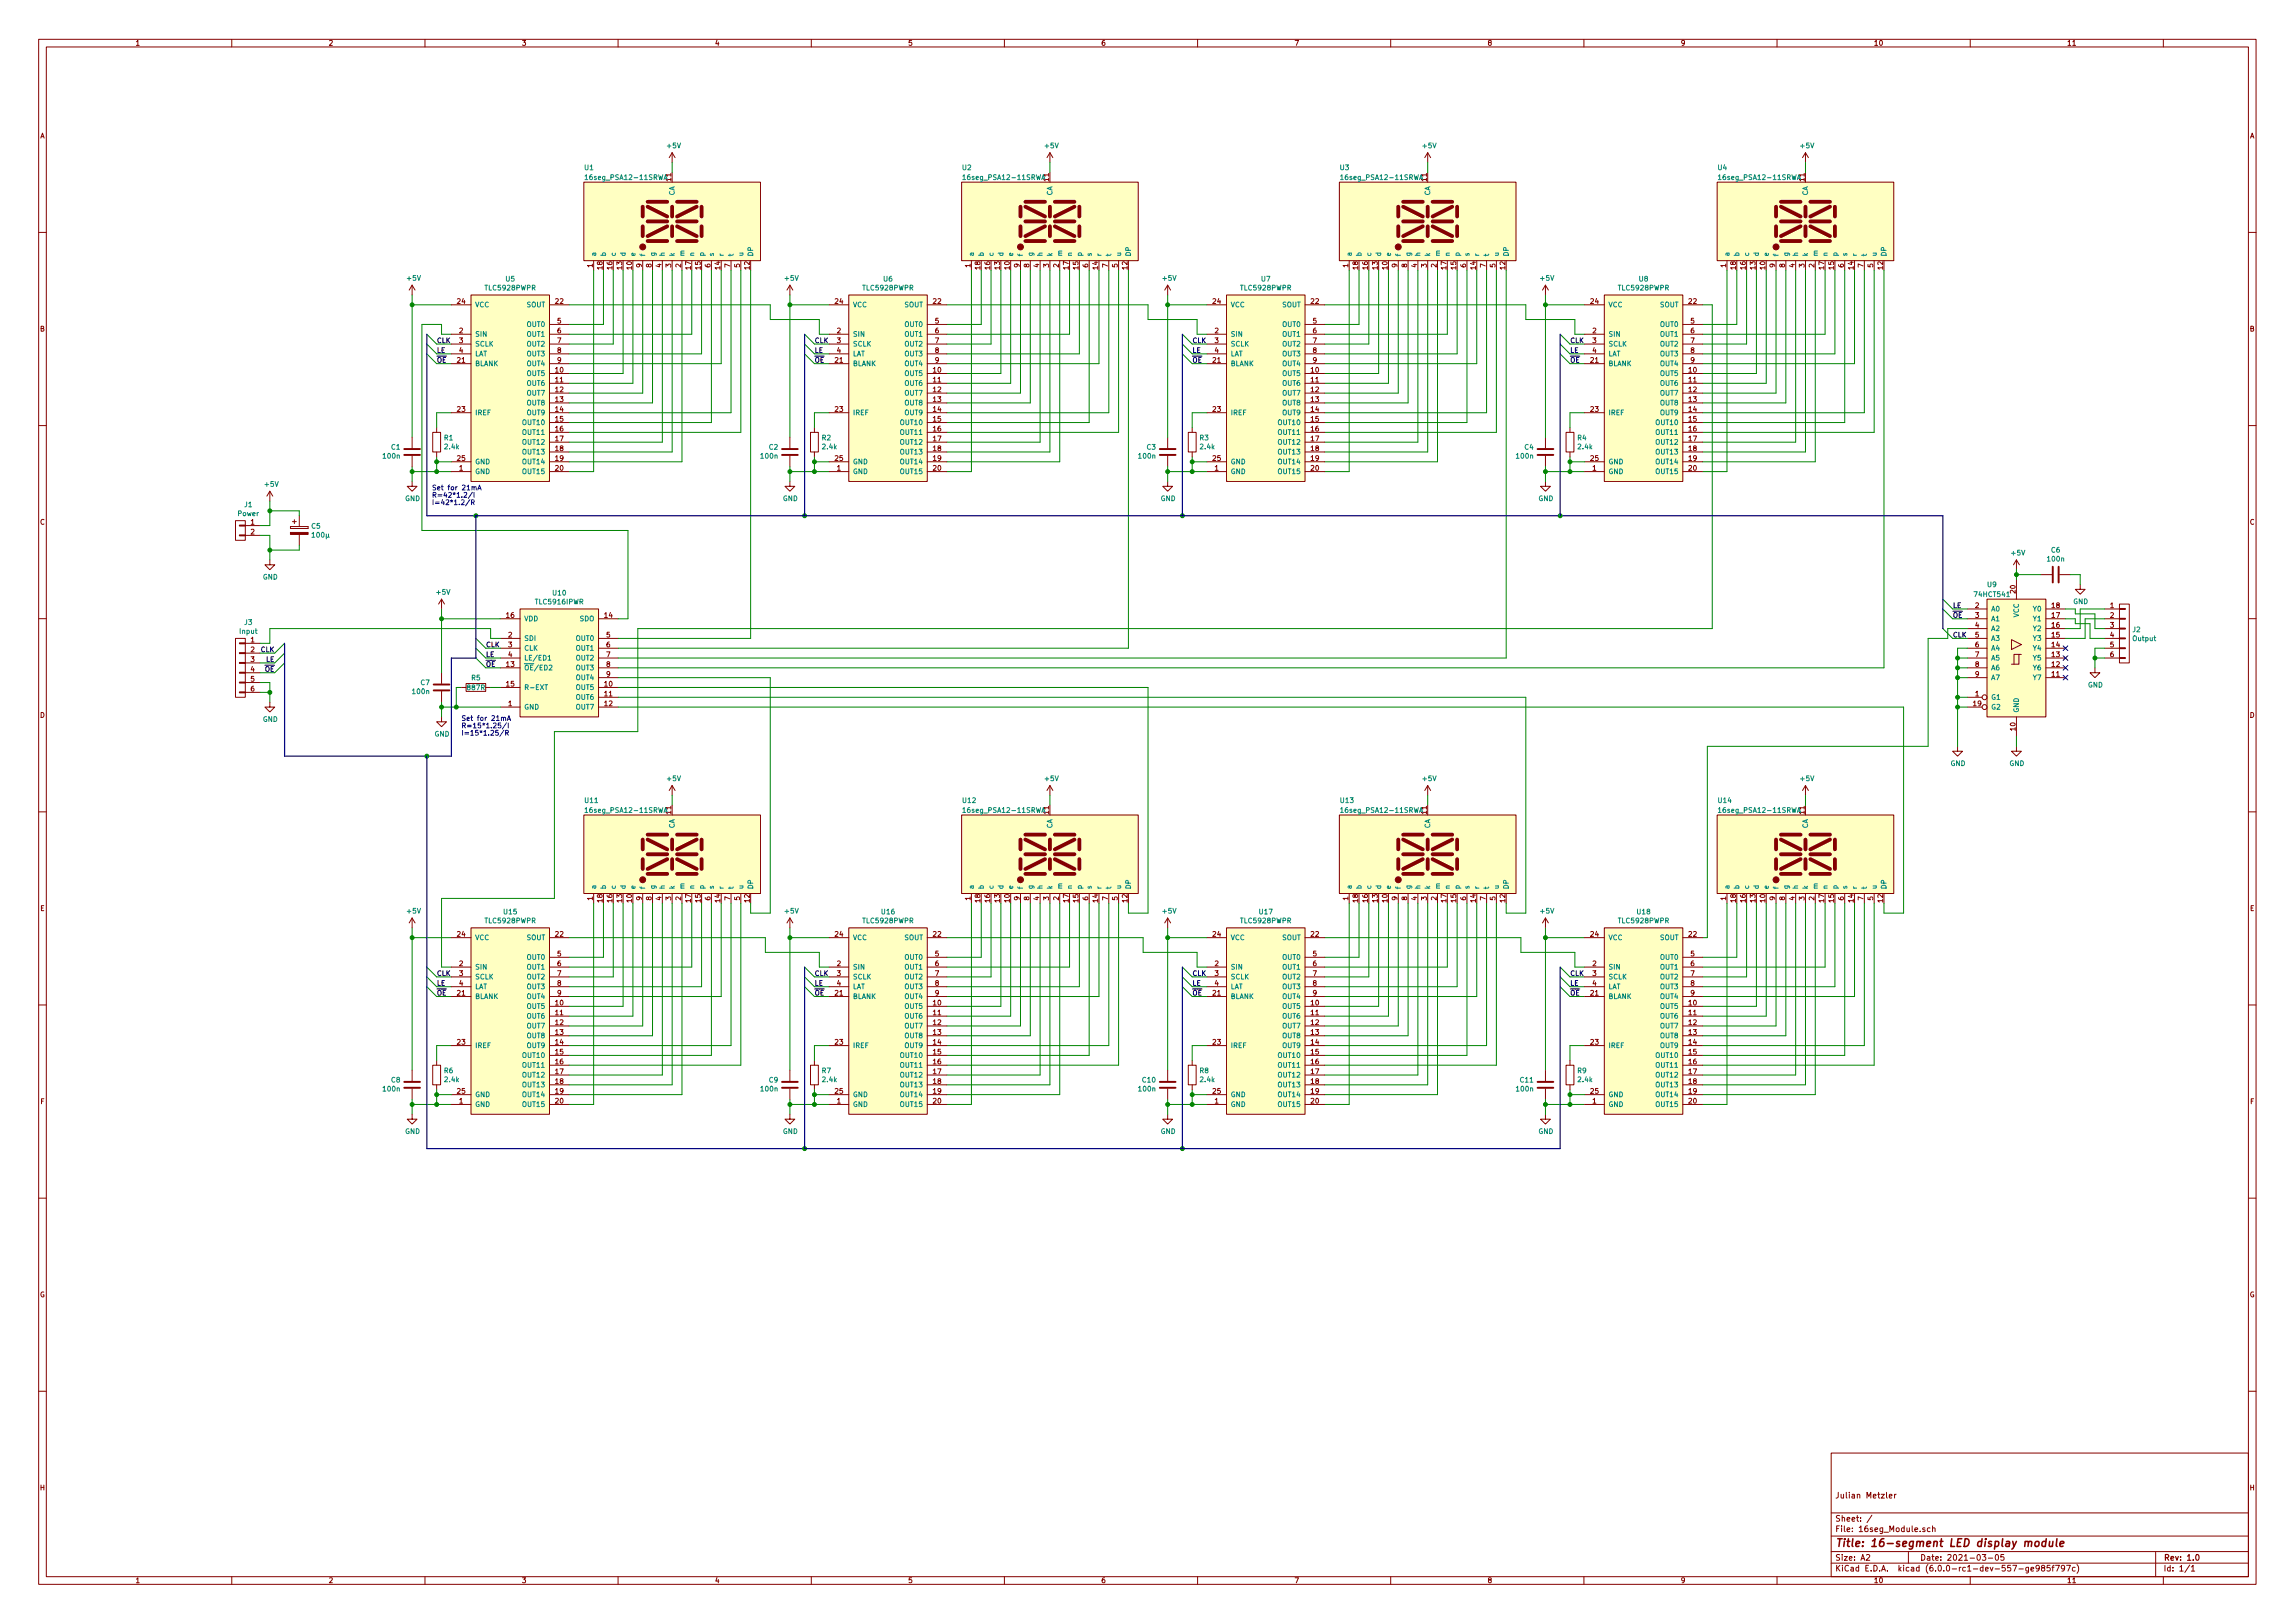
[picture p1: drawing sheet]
<svg xmlns="http://www.w3.org/2000/svg" width="594mm" height="420mm" viewBox="0 0 594 420" stroke-linecap="round" stroke-linejoin="round" font-family="sans-serif">
<defs><g id="words">
<text font-size="2.8" fill="#840000" x="475" y="400.4">Title: 16-segment LED display module</text>
<g font-size="2.1" fill="#840000">
<text x="475" y="387.9">Julian Metzler</text>
<text x="475" y="393.9">Sheet: /</text>
<text x="475" y="396.6">File: 16seg_Module.sch</text>
<text x="475" y="406.8">KiCad E.D.A. kicad (6.0.0-rc1-dev-557-ge985f797c)</text>
<text x="475" y="404">Size: A2</text>
<text x="497" y="404">Date: 2021-03-05</text>
<text x="560" y="404">Rev: 1.0</text>
<text x="560" y="406.8">Id: 1/1</text>
</g>
<g font-size="1.8" fill="#840000">
<text x="35" y="11.8">1</text>
<text x="85" y="11.8">2</text>
<text x="135" y="11.8">3</text>
<text x="185" y="11.8">4</text>
<text x="235" y="11.8">5</text>
<text x="285" y="11.8">6</text>
<text x="335" y="11.8">7</text>
<text x="385" y="11.8">8</text>
<text x="435" y="11.8">9</text>
<text x="485" y="11.8">10</text>
<text x="535" y="11.8">11</text>
<text x="10.4" y="35.8">A</text>
<text x="582.4" y="35.8">A</text>
<text x="153.4" y="69.2" transform="rotate(-90 153.4 69.2)">1</text>
<text x="156" y="69.7" transform="rotate(-90 156 69.7)">18</text>
<text x="158.5" y="69.7" transform="rotate(-90 158.5 69.7)">16</text>
<text x="161" y="69.7" transform="rotate(-90 161 69.7)">13</text>
<text x="163.6" y="69.7" transform="rotate(-90 163.6 69.7)">10</text>
<text x="166.1" y="69.2" transform="rotate(-90 166.1 69.2)">9</text>
<text x="168.7" y="69.2" transform="rotate(-90 168.7 69.2)">8</text>
<text x="171.2" y="69.2" transform="rotate(-90 171.2 69.2)">4</text>
<text x="173.7" y="69.2" transform="rotate(-90 173.7 69.2)">3</text>
<text x="176.3" y="69.2" transform="rotate(-90 176.3 69.2)">2</text>
<text x="178.8" y="69.7" transform="rotate(-90 178.8 69.7)">17</text>
<text x="181.4" y="69.7" transform="rotate(-90 181.4 69.7)">15</text>
<text x="183.9" y="69.2" transform="rotate(-90 183.9 69.2)">6</text>
<text x="186.4" y="69.7" transform="rotate(-90 186.4 69.7)">14</text>
<text x="189" y="69.2" transform="rotate(-90 189 69.2)">7</text>
<text x="191.5" y="69.2" transform="rotate(-90 191.5 69.2)">5</text>
<text x="194.1" y="69.7" transform="rotate(-90 194.1 69.7)">12</text>
<text x="251.2" y="69.2" transform="rotate(-90 251.2 69.2)">1</text>
<text x="253.7" y="69.7" transform="rotate(-90 253.7 69.7)">18</text>
<text x="256.3" y="69.7" transform="rotate(-90 256.3 69.7)">16</text>
<text x="258.8" y="69.7" transform="rotate(-90 258.8 69.7)">13</text>
<text x="261.4" y="69.7" transform="rotate(-90 261.4 69.7)">10</text>
<text x="263.9" y="69.2" transform="rotate(-90 263.9 69.2)">9</text>
<text x="266.4" y="69.2" transform="rotate(-90 266.4 69.2)">8</text>
<text x="269" y="69.2" transform="rotate(-90 269 69.2)">4</text>
<text x="271.5" y="69.2" transform="rotate(-90 271.5 69.2)">3</text>
<text x="274.1" y="69.2" transform="rotate(-90 274.1 69.2)">2</text>
<text x="276.6" y="69.7" transform="rotate(-90 276.6 69.7)">17</text>
<text x="279.1" y="69.7" transform="rotate(-90 279.1 69.7)">15</text>
<text x="281.7" y="69.2" transform="rotate(-90 281.7 69.2)">6</text>
<text x="284.2" y="69.7" transform="rotate(-90 284.2 69.7)">14</text>
<text x="286.8" y="69.2" transform="rotate(-90 286.8 69.2)">7</text>
<text x="289.3" y="69.2" transform="rotate(-90 289.3 69.2)">5</text>
<text x="291.8" y="69.7" transform="rotate(-90 291.8 69.7)">12</text>
<text x="349" y="69.2" transform="rotate(-90 349 69.2)">1</text>
<text x="351.5" y="69.7" transform="rotate(-90 351.5 69.7)">18</text>
<text x="354.1" y="69.7" transform="rotate(-90 354.1 69.7)">16</text>
<text x="356.6" y="69.7" transform="rotate(-90 356.6 69.7)">13</text>
<text x="359.2" y="69.7" transform="rotate(-90 359.2 69.7)">10</text>
<text x="361.7" y="69.2" transform="rotate(-90 361.7 69.2)">9</text>
<text x="364.2" y="69.2" transform="rotate(-90 364.2 69.2)">8</text>
<text x="366.8" y="69.2" transform="rotate(-90 366.8 69.2)">4</text>
<text x="369.3" y="69.2" transform="rotate(-90 369.3 69.2)">3</text>
<text x="371.9" y="69.2" transform="rotate(-90 371.9 69.2)">2</text>
<text x="374.4" y="69.7" transform="rotate(-90 374.4 69.7)">17</text>
<text x="376.9" y="69.7" transform="rotate(-90 376.9 69.7)">15</text>
<text x="379.5" y="69.2" transform="rotate(-90 379.5 69.2)">6</text>
<text x="382" y="69.7" transform="rotate(-90 382 69.7)">14</text>
<text x="384.6" y="69.2" transform="rotate(-90 384.6 69.2)">7</text>
<text x="387.1" y="69.2" transform="rotate(-90 387.1 69.2)">5</text>
<text x="389.6" y="69.7" transform="rotate(-90 389.6 69.7)">12</text>
<text x="446.8" y="69.2" transform="rotate(-90 446.8 69.2)">1</text>
<text x="449.3" y="69.7" transform="rotate(-90 449.3 69.7)">18</text>
<text x="451.9" y="69.7" transform="rotate(-90 451.9 69.7)">16</text>
<text x="454.4" y="69.7" transform="rotate(-90 454.4 69.7)">13</text>
<text x="456.9" y="69.7" transform="rotate(-90 456.9 69.7)">10</text>
<text x="459.5" y="69.2" transform="rotate(-90 459.5 69.2)">9</text>
<text x="462" y="69.2" transform="rotate(-90 462 69.2)">8</text>
<text x="464.6" y="69.2" transform="rotate(-90 464.6 69.2)">4</text>
<text x="467.1" y="69.2" transform="rotate(-90 467.1 69.2)">3</text>
<text x="469.6" y="69.2" transform="rotate(-90 469.6 69.2)">2</text>
<text x="472.2" y="69.7" transform="rotate(-90 472.2 69.7)">17</text>
<text x="474.7" y="69.7" transform="rotate(-90 474.7 69.7)">15</text>
<text x="477.3" y="69.2" transform="rotate(-90 477.3 69.2)">6</text>
<text x="479.8" y="69.7" transform="rotate(-90 479.8 69.7)">14</text>
<text x="482.3" y="69.2" transform="rotate(-90 482.3 69.2)">7</text>
<text x="484.9" y="69.2" transform="rotate(-90 484.9 69.2)">5</text>
<text x="487.4" y="69.7" transform="rotate(-90 487.4 69.7)">12</text>
<text x="118.4" y="78.7">24</text>
<text x="143.8" y="78.7">22</text>
<text x="144.3" y="83.7">5</text>
<text x="216.2" y="78.7">24</text>
<text x="241.6" y="78.7">22</text>
<text x="242.1" y="83.7">5</text>
<text x="314" y="78.7">24</text>
<text x="339.4" y="78.7">22</text>
<text x="339.9" y="83.7">5</text>
<text x="411.8" y="78.7">24</text>
<text x="437.2" y="78.7">22</text>
<text x="437.7" y="83.7">5</text>
<text x="10.4" y="85.8">B</text>
<text x="118.9" y="86.3">2</text>
<text x="118.9" y="88.8">3</text>
<text x="144.3" y="86.3">6</text>
<text x="144.3" y="88.8">7</text>
<text x="216.7" y="86.3">2</text>
<text x="216.7" y="88.8">3</text>
<text x="242.1" y="86.3">6</text>
<text x="242.1" y="88.8">7</text>
<text x="314.5" y="86.3">2</text>
<text x="314.5" y="88.8">3</text>
<text x="339.9" y="86.3">6</text>
<text x="339.9" y="88.8">7</text>
<text x="412.3" y="86.3">2</text>
<text x="412.3" y="88.8">3</text>
<text x="437.7" y="86.3">6</text>
<text x="437.7" y="88.8">7</text>
<text x="582.4" y="85.8">B</text>
<text x="118.4" y="93.9">21</text>
<text x="118.9" y="91.4">4</text>
<text x="144.3" y="91.4">8</text>
<text x="144.3" y="93.9">9</text>
<text x="216.2" y="93.9">21</text>
<text x="216.7" y="91.4">4</text>
<text x="242.1" y="91.4">8</text>
<text x="242.1" y="93.9">9</text>
<text x="314" y="93.9">21</text>
<text x="314.5" y="91.4">4</text>
<text x="339.9" y="91.4">8</text>
<text x="339.9" y="93.9">9</text>
<text x="411.8" y="93.9">21</text>
<text x="412.3" y="91.4">4</text>
<text x="437.7" y="91.4">8</text>
<text x="437.7" y="93.9">9</text>
<text x="143.8" y="96.4">10</text>
<text x="143.8" y="99">11</text>
<text x="143.8" y="101.5">12</text>
<text x="241.6" y="96.4">10</text>
<text x="241.6" y="99">11</text>
<text x="241.6" y="101.5">12</text>
<text x="339.4" y="96.4">10</text>
<text x="339.4" y="99">11</text>
<text x="339.4" y="101.5">12</text>
<text x="437.2" y="96.4">10</text>
<text x="437.2" y="99">11</text>
<text x="437.2" y="101.5">12</text>
<text x="118.4" y="106.6">23</text>
<text x="143.8" y="104.1">13</text>
<text x="143.8" y="106.6">14</text>
<text x="216.2" y="106.6">23</text>
<text x="241.6" y="104.1">13</text>
<text x="241.6" y="106.6">14</text>
<text x="314" y="106.6">23</text>
<text x="339.4" y="104.1">13</text>
<text x="339.4" y="106.6">14</text>
<text x="411.8" y="106.6">23</text>
<text x="437.2" y="104.1">13</text>
<text x="437.2" y="106.6">14</text>
<text x="143.8" y="109.1">15</text>
<text x="143.8" y="111.7">16</text>
<text x="241.6" y="109.1">15</text>
<text x="241.6" y="111.7">16</text>
<text x="339.4" y="109.1">15</text>
<text x="339.4" y="111.7">16</text>
<text x="437.2" y="109.1">15</text>
<text x="437.2" y="111.7">16</text>
<text x="118.4" y="119.3">25</text>
<text x="143.8" y="114.2">17</text>
<text x="143.8" y="116.8">18</text>
<text x="143.8" y="119.3">19</text>
<text x="216.2" y="119.3">25</text>
<text x="241.6" y="114.2">17</text>
<text x="241.6" y="116.8">18</text>
<text x="241.6" y="119.3">19</text>
<text x="314" y="119.3">25</text>
<text x="339.4" y="114.2">17</text>
<text x="339.4" y="116.8">18</text>
<text x="339.4" y="119.3">19</text>
<text x="411.8" y="119.3">25</text>
<text x="437.2" y="114.2">17</text>
<text x="437.2" y="116.8">18</text>
<text x="437.2" y="119.3">19</text>
<text x="118.9" y="121.8">1</text>
<text x="143.8" y="121.8">20</text>
<text x="216.7" y="121.8">1</text>
<text x="241.6" y="121.8">20</text>
<text x="314.5" y="121.8">1</text>
<text x="339.4" y="121.8">20</text>
<text x="412.3" y="121.8">1</text>
<text x="437.2" y="121.8">20</text>
<text x="10.4" y="135.8">C</text>
<text x="64.9" y="135.8">1</text>
<text x="582.4" y="135.8">C</text>
<text x="64.9" y="138.3">2</text>
<text x="521.7" y="153.5" transform="rotate(-90 521.7 153.5)">20</text>
<text x="131.1" y="159.9">16</text>
<text x="156.5" y="159.9">14</text>
<text x="511.3" y="157.4">2</text>
<text x="511.3" y="159.9">3</text>
<text x="531.2" y="159.9">17</text>
<text x="531.2" y="157.4">18</text>
<text x="546.3" y="157.4">1</text>
<text x="546.3" y="159.9">2</text>
<text x="64.9" y="166.3">1</text>
<text x="131.6" y="165">2</text>
<text x="131.6" y="167.6">3</text>
<text x="157" y="165">5</text>
<text x="157" y="167.6">6</text>
<text x="511.3" y="162.5">4</text>
<text x="511.3" y="165">5</text>
<text x="511.3" y="167.6">6</text>
<text x="531.2" y="167.6">14</text>
<text x="531.2" y="165">15</text>
<text x="531.2" y="162.5">16</text>
<text x="546.3" y="162.5">3</text>
<text x="546.3" y="165">4</text>
<text x="546.3" y="167.6">5</text>
<text x="64.9" y="168.8">2</text>
<text x="64.9" y="171.4">3</text>
<text x="64.9" y="173.9">4</text>
<text x="131.1" y="172.6">13</text>
<text x="131.6" y="170.1">4</text>
<text x="157" y="170.1">7</text>
<text x="157" y="172.6">8</text>
<text x="511.3" y="170.1">7</text>
<text x="511.3" y="172.6">8</text>
<text x="531.2" y="172.6">12</text>
<text x="531.2" y="170.1">13</text>
<text x="546.3" y="170.1">6</text>
<text x="64.9" y="176.4">5</text>
<text x="64.9" y="179">6</text>
<text x="131.1" y="177.7">15</text>
<text x="156.5" y="177.7">10</text>
<text x="157" y="175.2">9</text>
<text x="511.3" y="175.2">9</text>
<text x="531.2" y="175.2">11</text>
<text x="10.4" y="185.8">D</text>
<text x="131.6" y="182.8">1</text>
<text x="156.5" y="180.3">11</text>
<text x="156.5" y="182.8">12</text>
<text x="510.8" y="182.8">19</text>
<text x="511.3" y="180.3">1</text>
<text x="582.4" y="185.8">D</text>
<text x="521.7" y="189.1" transform="rotate(-90 521.7 189.1)">10</text>
<text x="153.4" y="233.1" transform="rotate(-90 153.4 233.1)">1</text>
<text x="156" y="233.5" transform="rotate(-90 156 233.5)">18</text>
<text x="158.5" y="233.5" transform="rotate(-90 158.5 233.5)">16</text>
<text x="161" y="233.5" transform="rotate(-90 161 233.5)">13</text>
<text x="163.6" y="233.5" transform="rotate(-90 163.6 233.5)">10</text>
<text x="166.1" y="233.1" transform="rotate(-90 166.1 233.1)">9</text>
<text x="168.7" y="233.1" transform="rotate(-90 168.7 233.1)">8</text>
<text x="171.2" y="233.1" transform="rotate(-90 171.2 233.1)">4</text>
<text x="173.7" y="233.1" transform="rotate(-90 173.7 233.1)">3</text>
<text x="176.3" y="233.1" transform="rotate(-90 176.3 233.1)">2</text>
<text x="178.8" y="233.5" transform="rotate(-90 178.8 233.5)">17</text>
<text x="181.4" y="233.5" transform="rotate(-90 181.4 233.5)">15</text>
<text x="183.9" y="233.1" transform="rotate(-90 183.9 233.1)">6</text>
<text x="186.4" y="233.5" transform="rotate(-90 186.4 233.5)">14</text>
<text x="189" y="233.1" transform="rotate(-90 189 233.1)">7</text>
<text x="191.5" y="233.1" transform="rotate(-90 191.5 233.1)">5</text>
<text x="194.1" y="233.5" transform="rotate(-90 194.1 233.5)">12</text>
<text x="251.2" y="233.1" transform="rotate(-90 251.2 233.1)">1</text>
<text x="253.7" y="233.5" transform="rotate(-90 253.7 233.5)">18</text>
<text x="256.3" y="233.5" transform="rotate(-90 256.3 233.5)">16</text>
<text x="258.8" y="233.5" transform="rotate(-90 258.8 233.5)">13</text>
<text x="261.4" y="233.5" transform="rotate(-90 261.4 233.5)">10</text>
<text x="263.9" y="233.1" transform="rotate(-90 263.9 233.1)">9</text>
<text x="266.4" y="233.1" transform="rotate(-90 266.4 233.1)">8</text>
<text x="269" y="233.1" transform="rotate(-90 269 233.1)">4</text>
<text x="271.5" y="233.1" transform="rotate(-90 271.5 233.1)">3</text>
<text x="274.1" y="233.1" transform="rotate(-90 274.1 233.1)">2</text>
<text x="276.6" y="233.5" transform="rotate(-90 276.6 233.5)">17</text>
<text x="279.1" y="233.5" transform="rotate(-90 279.1 233.5)">15</text>
<text x="281.7" y="233.1" transform="rotate(-90 281.7 233.1)">6</text>
<text x="284.2" y="233.5" transform="rotate(-90 284.2 233.5)">14</text>
<text x="286.8" y="233.1" transform="rotate(-90 286.8 233.1)">7</text>
<text x="289.3" y="233.1" transform="rotate(-90 289.3 233.1)">5</text>
<text x="291.8" y="233.5" transform="rotate(-90 291.8 233.5)">12</text>
<text x="349" y="233.1" transform="rotate(-90 349 233.1)">1</text>
<text x="351.5" y="233.5" transform="rotate(-90 351.5 233.5)">18</text>
<text x="354.1" y="233.5" transform="rotate(-90 354.1 233.5)">16</text>
<text x="356.6" y="233.5" transform="rotate(-90 356.6 233.5)">13</text>
<text x="359.2" y="233.5" transform="rotate(-90 359.2 233.5)">10</text>
<text x="361.7" y="233.1" transform="rotate(-90 361.7 233.1)">9</text>
<text x="364.2" y="233.1" transform="rotate(-90 364.2 233.1)">8</text>
<text x="366.8" y="233.1" transform="rotate(-90 366.8 233.1)">4</text>
<text x="369.3" y="233.1" transform="rotate(-90 369.3 233.1)">3</text>
<text x="371.9" y="233.1" transform="rotate(-90 371.9 233.1)">2</text>
<text x="374.4" y="233.5" transform="rotate(-90 374.4 233.5)">17</text>
<text x="376.9" y="233.5" transform="rotate(-90 376.9 233.5)">15</text>
<text x="379.5" y="233.1" transform="rotate(-90 379.5 233.1)">6</text>
<text x="382" y="233.5" transform="rotate(-90 382 233.5)">14</text>
<text x="384.6" y="233.1" transform="rotate(-90 384.6 233.1)">7</text>
<text x="387.1" y="233.1" transform="rotate(-90 387.1 233.1)">5</text>
<text x="389.6" y="233.5" transform="rotate(-90 389.6 233.5)">12</text>
<text x="446.8" y="233.1" transform="rotate(-90 446.8 233.1)">1</text>
<text x="449.3" y="233.5" transform="rotate(-90 449.3 233.5)">18</text>
<text x="451.9" y="233.5" transform="rotate(-90 451.9 233.5)">16</text>
<text x="454.4" y="233.5" transform="rotate(-90 454.4 233.5)">13</text>
<text x="456.9" y="233.5" transform="rotate(-90 456.9 233.5)">10</text>
<text x="459.5" y="233.1" transform="rotate(-90 459.5 233.1)">9</text>
<text x="462" y="233.1" transform="rotate(-90 462 233.1)">8</text>
<text x="464.6" y="233.1" transform="rotate(-90 464.6 233.1)">4</text>
<text x="467.1" y="233.1" transform="rotate(-90 467.1 233.1)">3</text>
<text x="469.6" y="233.1" transform="rotate(-90 469.6 233.1)">2</text>
<text x="472.2" y="233.5" transform="rotate(-90 472.2 233.5)">17</text>
<text x="474.7" y="233.5" transform="rotate(-90 474.7 233.5)">15</text>
<text x="477.3" y="233.1" transform="rotate(-90 477.3 233.1)">6</text>
<text x="479.8" y="233.5" transform="rotate(-90 479.8 233.5)">14</text>
<text x="482.3" y="233.1" transform="rotate(-90 482.3 233.1)">7</text>
<text x="484.9" y="233.1" transform="rotate(-90 484.9 233.1)">5</text>
<text x="487.4" y="233.5" transform="rotate(-90 487.4 233.5)">12</text>
<text x="10.4" y="235.8">E</text>
<text x="582.4" y="235.8">E</text>
<text x="118.4" y="242.5">24</text>
<text x="143.8" y="242.5">22</text>
<text x="216.2" y="242.5">24</text>
<text x="241.6" y="242.5">22</text>
<text x="314" y="242.5">24</text>
<text x="339.4" y="242.5">22</text>
<text x="411.8" y="242.5">24</text>
<text x="437.2" y="242.5">22</text>
<text x="118.9" y="250.1">2</text>
<text x="144.3" y="247.6">5</text>
<text x="144.3" y="250.1">6</text>
<text x="216.7" y="250.1">2</text>
<text x="242.1" y="247.6">5</text>
<text x="242.1" y="250.1">6</text>
<text x="314.5" y="250.1">2</text>
<text x="339.9" y="247.6">5</text>
<text x="339.9" y="250.1">6</text>
<text x="412.3" y="250.1">2</text>
<text x="437.7" y="247.6">5</text>
<text x="437.7" y="250.1">6</text>
<text x="118.4" y="257.7">21</text>
<text x="118.9" y="252.6">3</text>
<text x="118.9" y="255.2">4</text>
<text x="144.3" y="252.6">7</text>
<text x="144.3" y="255.2">8</text>
<text x="144.3" y="257.7">9</text>
<text x="216.2" y="257.7">21</text>
<text x="216.7" y="252.6">3</text>
<text x="216.7" y="255.2">4</text>
<text x="242.1" y="252.6">7</text>
<text x="242.1" y="255.2">8</text>
<text x="242.1" y="257.7">9</text>
<text x="314" y="257.7">21</text>
<text x="314.5" y="252.6">3</text>
<text x="314.5" y="255.2">4</text>
<text x="339.9" y="252.6">7</text>
<text x="339.9" y="255.2">8</text>
<text x="339.9" y="257.7">9</text>
<text x="411.8" y="257.7">21</text>
<text x="412.3" y="252.6">3</text>
<text x="412.3" y="255.2">4</text>
<text x="437.7" y="252.6">7</text>
<text x="437.7" y="255.2">8</text>
<text x="437.7" y="257.7">9</text>
<text x="143.8" y="260.3">10</text>
<text x="143.8" y="262.8">11</text>
<text x="241.6" y="260.3">10</text>
<text x="241.6" y="262.8">11</text>
<text x="339.4" y="260.3">10</text>
<text x="339.4" y="262.8">11</text>
<text x="437.2" y="260.3">10</text>
<text x="437.2" y="262.8">11</text>
<text x="143.8" y="265.3">12</text>
<text x="143.8" y="267.9">13</text>
<text x="241.6" y="265.3">12</text>
<text x="241.6" y="267.9">13</text>
<text x="339.4" y="265.3">12</text>
<text x="339.4" y="267.9">13</text>
<text x="437.2" y="265.3">12</text>
<text x="437.2" y="267.9">13</text>
<text x="118.4" y="270.4">23</text>
<text x="143.8" y="270.4">14</text>
<text x="143.8" y="273">15</text>
<text x="143.8" y="275.5">16</text>
<text x="216.2" y="270.4">23</text>
<text x="241.6" y="270.4">14</text>
<text x="241.6" y="273">15</text>
<text x="241.6" y="275.5">16</text>
<text x="314" y="270.4">23</text>
<text x="339.4" y="270.4">14</text>
<text x="339.4" y="273">15</text>
<text x="339.4" y="275.5">16</text>
<text x="411.8" y="270.4">23</text>
<text x="437.2" y="270.4">14</text>
<text x="437.2" y="273">15</text>
<text x="437.2" y="275.5">16</text>
<text x="143.8" y="278">17</text>
<text x="143.8" y="280.6">18</text>
<text x="241.6" y="278">17</text>
<text x="241.6" y="280.6">18</text>
<text x="339.4" y="278">17</text>
<text x="339.4" y="280.6">18</text>
<text x="437.2" y="278">17</text>
<text x="437.2" y="280.6">18</text>
<text x="10.5" y="285.8">F</text>
<text x="118.4" y="283.1">25</text>
<text x="118.9" y="285.7">1</text>
<text x="143.8" y="283.1">19</text>
<text x="143.8" y="285.7">20</text>
<text x="216.2" y="283.1">25</text>
<text x="216.7" y="285.7">1</text>
<text x="241.6" y="283.1">19</text>
<text x="241.6" y="285.7">20</text>
<text x="314" y="283.1">25</text>
<text x="314.5" y="285.7">1</text>
<text x="339.4" y="283.1">19</text>
<text x="339.4" y="285.7">20</text>
<text x="411.8" y="283.1">25</text>
<text x="412.3" y="285.7">1</text>
<text x="437.2" y="283.1">19</text>
<text x="437.2" y="285.7">20</text>
<text x="582.5" y="285.8">F</text>
<text x="10.3" y="335.8">G</text>
<text x="582.3" y="335.8">G</text>
<text x="10.4" y="385.8">H</text>
<text x="582.4" y="385.8">H</text>
<text x="35" y="409.8">1</text>
<text x="85" y="409.8">2</text>
<text x="135" y="409.8">3</text>
<text x="185" y="409.8">4</text>
<text x="235" y="409.8">5</text>
<text x="285" y="409.8">6</text>
<text x="335" y="409.8">7</text>
<text x="385" y="409.8">8</text>
<text x="435" y="409.8">9</text>
<text x="485" y="409.8">10</text>
<text x="535" y="409.8">11</text>
</g>
<g font-size="1.8" fill="#008484">
<text x="172.8" y="38.4">+5V</text>
<text x="270.6" y="38.4">+5V</text>
<text x="368.4" y="38.4">+5V</text>
<text x="466.1" y="38.4">+5V</text>
<text x="151.4" y="44">U1</text>
<text x="152.2" y="46.6">16seg_PSA12-11SRWA</text>
<text x="173.7" y="46.9" transform="rotate(-90 173.7 46.9)">11</text>
<text x="249.1" y="44">U2</text>
<text x="250" y="46.6">16seg_PSA12-11SRWA</text>
<text x="271.5" y="46.9" transform="rotate(-90 271.5 46.9)">11</text>
<text x="346.9" y="44">U3</text>
<text x="347.8" y="46.6">16seg_PSA12-11SRWA</text>
<text x="369.3" y="46.9" transform="rotate(-90 369.3 46.9)">11</text>
<text x="444.7" y="44">U4</text>
<text x="445.6" y="46.6">16seg_PSA12-11SRWA</text>
<text x="467.1" y="46.9" transform="rotate(-90 467.1 46.9)">11</text>
<text x="174.6" y="50.7" transform="rotate(-90 174.6 50.7)">CA</text>
<text x="272.4" y="50.7" transform="rotate(-90 272.4 50.7)">CA</text>
<text x="370.2" y="50.7" transform="rotate(-90 370.2 50.7)">CA</text>
<text x="468" y="50.7" transform="rotate(-90 468 50.7)">CA</text>
<text x="154.3" y="66.5" transform="rotate(-90 154.3 66.5)">a</text>
<text x="156.8" y="66.5" transform="rotate(-90 156.8 66.5)">b</text>
<text x="159.4" y="66.5" transform="rotate(-90 159.4 66.5)">c</text>
<text x="161.9" y="66.5" transform="rotate(-90 161.9 66.5)">d</text>
<text x="164.5" y="66.5" transform="rotate(-90 164.5 66.5)">e</text>
<text x="167" y="66.5" transform="rotate(-90 167 66.5)">f</text>
<text x="169.5" y="66.5" transform="rotate(-90 169.5 66.5)">g</text>
<text x="172.1" y="66.5" transform="rotate(-90 172.1 66.5)">h</text>
<text x="174.6" y="66.5" transform="rotate(-90 174.6 66.5)">k</text>
<text x="177.2" y="66.5" transform="rotate(-90 177.2 66.5)">m</text>
<text x="179.7" y="66.5" transform="rotate(-90 179.7 66.5)">n</text>
<text x="182.2" y="66.5" transform="rotate(-90 182.2 66.5)">p</text>
<text x="184.8" y="66.5" transform="rotate(-90 184.8 66.5)">s</text>
<text x="187.3" y="66.5" transform="rotate(-90 187.3 66.5)">r</text>
<text x="189.9" y="66.5" transform="rotate(-90 189.9 66.5)">t</text>
<text x="192.4" y="66.5" transform="rotate(-90 192.4 66.5)">u</text>
<text x="194.9" y="66.5" transform="rotate(-90 194.9 66.5)">DP</text>
<text x="252.1" y="66.5" transform="rotate(-90 252.1 66.5)">a</text>
<text x="254.6" y="66.5" transform="rotate(-90 254.6 66.5)">b</text>
<text x="257.2" y="66.5" transform="rotate(-90 257.2 66.5)">c</text>
<text x="259.7" y="66.5" transform="rotate(-90 259.7 66.5)">d</text>
<text x="262.3" y="66.5" transform="rotate(-90 262.3 66.5)">e</text>
<text x="264.8" y="66.5" transform="rotate(-90 264.8 66.5)">f</text>
<text x="267.3" y="66.5" transform="rotate(-90 267.3 66.5)">g</text>
<text x="269.9" y="66.5" transform="rotate(-90 269.9 66.5)">h</text>
<text x="272.4" y="66.5" transform="rotate(-90 272.4 66.5)">k</text>
<text x="275" y="66.5" transform="rotate(-90 275 66.5)">m</text>
<text x="277.5" y="66.5" transform="rotate(-90 277.5 66.5)">n</text>
<text x="280" y="66.5" transform="rotate(-90 280 66.5)">p</text>
<text x="282.6" y="66.5" transform="rotate(-90 282.6 66.5)">s</text>
<text x="285.1" y="66.5" transform="rotate(-90 285.1 66.5)">r</text>
<text x="287.7" y="66.5" transform="rotate(-90 287.7 66.5)">t</text>
<text x="290.2" y="66.5" transform="rotate(-90 290.2 66.5)">u</text>
<text x="292.7" y="66.5" transform="rotate(-90 292.7 66.5)">DP</text>
<text x="349.9" y="66.5" transform="rotate(-90 349.9 66.5)">a</text>
<text x="352.4" y="66.5" transform="rotate(-90 352.4 66.5)">b</text>
<text x="355" y="66.5" transform="rotate(-90 355 66.5)">c</text>
<text x="357.5" y="66.5" transform="rotate(-90 357.5 66.5)">d</text>
<text x="360" y="66.5" transform="rotate(-90 360 66.5)">e</text>
<text x="362.6" y="66.5" transform="rotate(-90 362.6 66.5)">f</text>
<text x="365.1" y="66.5" transform="rotate(-90 365.1 66.5)">g</text>
<text x="367.7" y="66.5" transform="rotate(-90 367.7 66.5)">h</text>
<text x="370.2" y="66.5" transform="rotate(-90 370.2 66.5)">k</text>
<text x="372.7" y="66.5" transform="rotate(-90 372.7 66.5)">m</text>
<text x="375.3" y="66.5" transform="rotate(-90 375.3 66.5)">n</text>
<text x="377.8" y="66.5" transform="rotate(-90 377.8 66.5)">p</text>
<text x="380.4" y="66.5" transform="rotate(-90 380.4 66.5)">s</text>
<text x="382.9" y="66.5" transform="rotate(-90 382.9 66.5)">r</text>
<text x="385.4" y="66.5" transform="rotate(-90 385.4 66.5)">t</text>
<text x="388" y="66.5" transform="rotate(-90 388 66.5)">u</text>
<text x="390.5" y="66.5" transform="rotate(-90 390.5 66.5)">DP</text>
<text x="447.7" y="66.5" transform="rotate(-90 447.7 66.5)">a</text>
<text x="450.2" y="66.5" transform="rotate(-90 450.2 66.5)">b</text>
<text x="452.8" y="66.5" transform="rotate(-90 452.8 66.5)">c</text>
<text x="455.3" y="66.5" transform="rotate(-90 455.3 66.5)">d</text>
<text x="457.8" y="66.5" transform="rotate(-90 457.8 66.5)">e</text>
<text x="460.4" y="66.5" transform="rotate(-90 460.4 66.5)">f</text>
<text x="462.9" y="66.5" transform="rotate(-90 462.9 66.5)">g</text>
<text x="465.5" y="66.5" transform="rotate(-90 465.5 66.5)">h</text>
<text x="468" y="66.5" transform="rotate(-90 468 66.5)">k</text>
<text x="470.5" y="66.5" transform="rotate(-90 470.5 66.5)">m</text>
<text x="473.1" y="66.5" transform="rotate(-90 473.1 66.5)">n</text>
<text x="475.6" y="66.5" transform="rotate(-90 475.6 66.5)">p</text>
<text x="478.2" y="66.5" transform="rotate(-90 478.2 66.5)">s</text>
<text x="480.7" y="66.5" transform="rotate(-90 480.7 66.5)">r</text>
<text x="483.2" y="66.5" transform="rotate(-90 483.2 66.5)">t</text>
<text x="485.8" y="66.5" transform="rotate(-90 485.8 66.5)">u</text>
<text x="488.3" y="66.5" transform="rotate(-90 488.3 66.5)">DP</text>
<text x="105.5" y="72.7">+5V</text>
<text x="125.8" y="75.2">TLC5928PWPR</text>
<text x="131" y="72.9">U5</text>
<text x="203.3" y="72.7">+5V</text>
<text x="223.5" y="75.2">TLC5928PWPR</text>
<text x="228.8" y="72.9">U6</text>
<text x="301" y="72.7">+5V</text>
<text x="321.3" y="75.2">TLC5928PWPR</text>
<text x="326.5" y="72.9">U7</text>
<text x="398.8" y="72.7">+5V</text>
<text x="419.1" y="75.2">TLC5928PWPR</text>
<text x="424.3" y="72.9">U8</text>
<text x="122.9" y="79.5">VCC</text>
<text x="136.3" y="79.5">SOUT</text>
<text x="220.7" y="79.5">VCC</text>
<text x="234.1" y="79.5">SOUT</text>
<text x="318.5" y="79.5">VCC</text>
<text x="331.9" y="79.5">SOUT</text>
<text x="416.3" y="79.5">VCC</text>
<text x="429.7" y="79.5">SOUT</text>
<text x="122.9" y="87.2">SIN</text>
<text x="122.9" y="89.7">SCLK</text>
<text x="136.5" y="84.6">OUT0</text>
<text x="136.5" y="87.2">OUT1</text>
<text x="136.5" y="89.7">OUT2</text>
<text x="220.7" y="87.2">SIN</text>
<text x="220.7" y="89.7">SCLK</text>
<text x="234.3" y="84.6">OUT0</text>
<text x="234.3" y="87.2">OUT1</text>
<text x="234.3" y="89.7">OUT2</text>
<text x="318.5" y="87.2">SIN</text>
<text x="318.5" y="89.7">SCLK</text>
<text x="332.1" y="84.6">OUT0</text>
<text x="332.1" y="87.2">OUT1</text>
<text x="332.1" y="89.7">OUT2</text>
<text x="416.3" y="87.2">SIN</text>
<text x="416.3" y="89.7">SCLK</text>
<text x="429.9" y="84.6">OUT0</text>
<text x="429.9" y="87.2">OUT1</text>
<text x="429.9" y="89.7">OUT2</text>
<text x="122.9" y="94.8">BLANK</text>
<text x="122.9" y="92.2">LAT</text>
<text x="136.5" y="92.2">OUT3</text>
<text x="136.5" y="94.8">OUT4</text>
<text x="220.7" y="94.8">BLANK</text>
<text x="220.7" y="92.2">LAT</text>
<text x="234.3" y="92.2">OUT3</text>
<text x="234.3" y="94.8">OUT4</text>
<text x="318.5" y="94.8">BLANK</text>
<text x="318.5" y="92.2">LAT</text>
<text x="332.1" y="92.2">OUT3</text>
<text x="332.1" y="94.8">OUT4</text>
<text x="416.3" y="94.8">BLANK</text>
<text x="416.3" y="92.2">LAT</text>
<text x="429.9" y="92.2">OUT3</text>
<text x="429.9" y="94.8">OUT4</text>
<text x="136.5" y="97.3">OUT5</text>
<text x="136.5" y="99.9">OUT6</text>
<text x="234.3" y="97.3">OUT5</text>
<text x="234.3" y="99.9">OUT6</text>
<text x="332.1" y="97.3">OUT5</text>
<text x="332.1" y="99.9">OUT6</text>
<text x="429.9" y="97.3">OUT5</text>
<text x="429.9" y="99.9">OUT6</text>
<text x="122.9" y="107.5">IREF</text>
<text x="136.5" y="102.4">OUT7</text>
<text x="136.5" y="104.9">OUT8</text>
<text x="136.5" y="107.5">OUT9</text>
<text x="220.7" y="107.5">IREF</text>
<text x="234.3" y="102.4">OUT7</text>
<text x="234.3" y="104.9">OUT8</text>
<text x="234.3" y="107.5">OUT9</text>
<text x="318.5" y="107.5">IREF</text>
<text x="332.1" y="102.4">OUT7</text>
<text x="332.1" y="104.9">OUT8</text>
<text x="332.1" y="107.5">OUT9</text>
<text x="416.3" y="107.5">IREF</text>
<text x="429.9" y="102.4">OUT7</text>
<text x="429.9" y="104.9">OUT8</text>
<text x="429.9" y="107.5">OUT9</text>
<text x="115" y="114">R1</text>
<text x="135.5" y="110">OUT10</text>
<text x="135.5" y="112.6">OUT11</text>
<text x="212.8" y="114">R2</text>
<text x="233.3" y="110">OUT10</text>
<text x="233.3" y="112.6">OUT11</text>
<text x="310.6" y="114">R3</text>
<text x="331.1" y="110">OUT10</text>
<text x="331.1" y="112.6">OUT11</text>
<text x="408.4" y="114">R4</text>
<text x="428.9" y="110">OUT10</text>
<text x="428.9" y="112.6">OUT11</text>
<text x="99.3" y="118.7">100n</text>
<text x="101.3" y="116.4">C1</text>
<text x="115.2" y="116.3">2.4k</text>
<text x="135.5" y="115.1">OUT12</text>
<text x="135.5" y="117.6">OUT13</text>
<text x="197.1" y="118.7">100n</text>
<text x="199.1" y="116.4">C2</text>
<text x="213" y="116.3">2.4k</text>
<text x="233.3" y="115.1">OUT12</text>
<text x="233.3" y="117.6">OUT13</text>
<text x="294.9" y="118.7">100n</text>
<text x="296.9" y="116.4">C3</text>
<text x="310.8" y="116.3">2.4k</text>
<text x="331.1" y="115.1">OUT12</text>
<text x="331.1" y="117.6">OUT13</text>
<text x="392.7" y="118.7">100n</text>
<text x="394.7" y="116.4">C4</text>
<text x="408.6" y="116.3">2.4k</text>
<text x="428.9" y="115.1">OUT12</text>
<text x="428.9" y="117.6">OUT13</text>
<text x="122.9" y="122.7">GND</text>
<text x="122.9" y="120.2">GND</text>
<text x="135.5" y="120.2">OUT14</text>
<text x="135.5" y="122.7">OUT15</text>
<text x="220.7" y="122.7">GND</text>
<text x="220.7" y="120.2">GND</text>
<text x="233.3" y="120.2">OUT14</text>
<text x="233.3" y="122.7">OUT15</text>
<text x="318.5" y="122.7">GND</text>
<text x="318.5" y="120.2">GND</text>
<text x="331.1" y="120.2">OUT14</text>
<text x="331.1" y="122.7">OUT15</text>
<text x="416.3" y="122.7">GND</text>
<text x="416.3" y="120.2">GND</text>
<text x="428.9" y="120.2">OUT14</text>
<text x="428.9" y="122.7">OUT15</text>
<text x="63.3" y="131.3">J1</text>
<text x="68.6" y="126">+5V</text>
<text x="104.9" y="129.7">GND</text>
<text x="202.6" y="129.7">GND</text>
<text x="300.4" y="129.7">GND</text>
<text x="398.2" y="129.7">GND</text>
<text x="61.6" y="133.6">Power</text>
<text x="80.7" y="136.8">C5</text>
<text x="81" y="139.2">100µ</text>
<text x="520.8" y="143.8">+5V</text>
<text x="531" y="143">C6</text>
<text x="530.1" y="145.4">100n</text>
<text x="68" y="150">GND</text>
<text x="113.1" y="153.9">+5V</text>
<text x="143.2" y="154.1">U10</text>
<text x="511.4" y="154.5">74HCT541</text>
<text x="514.5" y="152">U9</text>
<text x="63.3" y="161.8">J3</text>
<text x="135.6" y="160.8">VDD</text>
<text x="138.8" y="156.5">TLC5916IPWR</text>
<text x="150.1" y="160.8">SDO</text>
<text x="515.4" y="158.3">A0</text>
<text x="515.4" y="160.8">A1</text>
<text x="522.6" y="159.9" transform="rotate(-90 522.6 159.9)">VCC</text>
<text x="526.4" y="160.8">Y1</text>
<text x="526.4" y="158.3">Y0</text>
<text x="536.7" y="156.4">GND</text>
<text x="62.1" y="164.1">Input</text>
<text x="135.6" y="165.9">SDI</text>
<text x="149.2" y="165.9">OUT0</text>
<text x="515.4" y="163.4">A2</text>
<text x="515.4" y="165.9">A3</text>
<text x="526.4" y="165.9">Y3</text>
<text x="526.4" y="163.4">Y2</text>
<text x="552.1" y="163.6">J2</text>
<text x="552.2" y="166">Output</text>
<text x="135.6" y="173.5">OE/ED2</text>
<text x="135.6" y="168.4">CLK</text>
<text x="135.6" y="171">LE/ED1</text>
<text x="149.2" y="168.4">OUT1</text>
<text x="149.2" y="171">OUT2</text>
<text x="149.2" y="173.5">OUT3</text>
<text x="515.4" y="168.4">A4</text>
<text x="515.4" y="171">A5</text>
<text x="515.4" y="173.5">A6</text>
<text x="526.4" y="173.5">Y6</text>
<text x="526.4" y="171">Y5</text>
<text x="526.4" y="168.4">Y4</text>
<text x="106.9" y="179.7">100n</text>
<text x="108.9" y="177.4">C7</text>
<text x="121.1" y="178.7">887R</text>
<text x="122.1" y="176.1">R5</text>
<text x="135.6" y="178.6">R-EXT</text>
<text x="149.2" y="178.6">OUT5</text>
<text x="149.2" y="176.1">OUT4</text>
<text x="515.4" y="176.1">A7</text>
<text x="526.4" y="176.1">Y7</text>
<text x="540.5" y="178">GND</text>
<text x="135.6" y="183.7">GND</text>
<text x="149.2" y="181.1">OUT6</text>
<text x="149.2" y="183.7">OUT7</text>
<text x="515.4" y="181.1">G1</text>
<text x="515.4" y="183.7">G2</text>
<text x="522.6" y="184.6" transform="rotate(-90 522.6 184.6)">GND</text>
<text x="68" y="186.9">GND</text>
<text x="112.5" y="190.7">GND</text>
<text x="172.8" y="202.2">+5V</text>
<text x="270.6" y="202.2">+5V</text>
<text x="368.4" y="202.2">+5V</text>
<text x="466.1" y="202.2">+5V</text>
<text x="504.9" y="198.3">GND</text>
<text x="520.1" y="198.3">GND</text>
<text x="151.5" y="207.9">U11</text>
<text x="249.3" y="207.9">U12</text>
<text x="347" y="207.9">U13</text>
<text x="444.8" y="207.9">U14</text>
<text x="152.2" y="210.4">16seg_PSA12-11SRWA</text>
<text x="173.7" y="210.7" transform="rotate(-90 173.7 210.7)">11</text>
<text x="174.6" y="214.6" transform="rotate(-90 174.6 214.6)">CA</text>
<text x="250" y="210.4">16seg_PSA12-11SRWA</text>
<text x="271.5" y="210.7" transform="rotate(-90 271.5 210.7)">11</text>
<text x="272.4" y="214.6" transform="rotate(-90 272.4 214.6)">CA</text>
<text x="347.8" y="210.4">16seg_PSA12-11SRWA</text>
<text x="369.3" y="210.7" transform="rotate(-90 369.3 210.7)">11</text>
<text x="370.2" y="214.6" transform="rotate(-90 370.2 214.6)">CA</text>
<text x="445.6" y="210.4">16seg_PSA12-11SRWA</text>
<text x="467.1" y="210.7" transform="rotate(-90 467.1 210.7)">11</text>
<text x="468" y="214.6" transform="rotate(-90 468 214.6)">CA</text>
<text x="154.3" y="230.3" transform="rotate(-90 154.3 230.3)">a</text>
<text x="156.8" y="230.3" transform="rotate(-90 156.8 230.3)">b</text>
<text x="159.4" y="230.3" transform="rotate(-90 159.4 230.3)">c</text>
<text x="161.9" y="230.3" transform="rotate(-90 161.9 230.3)">d</text>
<text x="164.5" y="230.3" transform="rotate(-90 164.5 230.3)">e</text>
<text x="167" y="230.3" transform="rotate(-90 167 230.3)">f</text>
<text x="169.5" y="230.3" transform="rotate(-90 169.5 230.3)">g</text>
<text x="172.1" y="230.3" transform="rotate(-90 172.1 230.3)">h</text>
<text x="174.6" y="230.3" transform="rotate(-90 174.6 230.3)">k</text>
<text x="177.2" y="230.3" transform="rotate(-90 177.2 230.3)">m</text>
<text x="179.7" y="230.3" transform="rotate(-90 179.7 230.3)">n</text>
<text x="182.2" y="230.3" transform="rotate(-90 182.2 230.3)">p</text>
<text x="184.8" y="230.3" transform="rotate(-90 184.8 230.3)">s</text>
<text x="187.3" y="230.3" transform="rotate(-90 187.3 230.3)">r</text>
<text x="189.9" y="230.3" transform="rotate(-90 189.9 230.3)">t</text>
<text x="192.4" y="230.3" transform="rotate(-90 192.4 230.3)">u</text>
<text x="194.9" y="230.3" transform="rotate(-90 194.9 230.3)">DP</text>
<text x="252.1" y="230.3" transform="rotate(-90 252.1 230.3)">a</text>
<text x="254.6" y="230.3" transform="rotate(-90 254.6 230.3)">b</text>
<text x="257.2" y="230.3" transform="rotate(-90 257.2 230.3)">c</text>
<text x="259.7" y="230.3" transform="rotate(-90 259.7 230.3)">d</text>
<text x="262.3" y="230.3" transform="rotate(-90 262.3 230.3)">e</text>
<text x="264.8" y="230.3" transform="rotate(-90 264.8 230.3)">f</text>
<text x="267.3" y="230.3" transform="rotate(-90 267.3 230.3)">g</text>
<text x="269.9" y="230.3" transform="rotate(-90 269.9 230.3)">h</text>
<text x="272.4" y="230.3" transform="rotate(-90 272.4 230.3)">k</text>
<text x="275" y="230.3" transform="rotate(-90 275 230.3)">m</text>
<text x="277.5" y="230.3" transform="rotate(-90 277.5 230.3)">n</text>
<text x="280" y="230.3" transform="rotate(-90 280 230.3)">p</text>
<text x="282.6" y="230.3" transform="rotate(-90 282.6 230.3)">s</text>
<text x="285.1" y="230.3" transform="rotate(-90 285.1 230.3)">r</text>
<text x="287.7" y="230.3" transform="rotate(-90 287.7 230.3)">t</text>
<text x="290.2" y="230.3" transform="rotate(-90 290.2 230.3)">u</text>
<text x="292.7" y="230.3" transform="rotate(-90 292.7 230.3)">DP</text>
<text x="349.9" y="230.3" transform="rotate(-90 349.9 230.3)">a</text>
<text x="352.4" y="230.3" transform="rotate(-90 352.4 230.3)">b</text>
<text x="355" y="230.3" transform="rotate(-90 355 230.3)">c</text>
<text x="357.5" y="230.3" transform="rotate(-90 357.5 230.3)">d</text>
<text x="360" y="230.3" transform="rotate(-90 360 230.3)">e</text>
<text x="362.6" y="230.3" transform="rotate(-90 362.6 230.3)">f</text>
<text x="365.1" y="230.3" transform="rotate(-90 365.1 230.3)">g</text>
<text x="367.7" y="230.3" transform="rotate(-90 367.7 230.3)">h</text>
<text x="370.2" y="230.3" transform="rotate(-90 370.2 230.3)">k</text>
<text x="372.7" y="230.3" transform="rotate(-90 372.7 230.3)">m</text>
<text x="375.3" y="230.3" transform="rotate(-90 375.3 230.3)">n</text>
<text x="377.8" y="230.3" transform="rotate(-90 377.8 230.3)">p</text>
<text x="380.4" y="230.3" transform="rotate(-90 380.4 230.3)">s</text>
<text x="382.9" y="230.3" transform="rotate(-90 382.9 230.3)">r</text>
<text x="385.4" y="230.3" transform="rotate(-90 385.4 230.3)">t</text>
<text x="388" y="230.3" transform="rotate(-90 388 230.3)">u</text>
<text x="390.5" y="230.3" transform="rotate(-90 390.5 230.3)">DP</text>
<text x="447.7" y="230.3" transform="rotate(-90 447.7 230.3)">a</text>
<text x="450.2" y="230.3" transform="rotate(-90 450.2 230.3)">b</text>
<text x="452.8" y="230.3" transform="rotate(-90 452.8 230.3)">c</text>
<text x="455.3" y="230.3" transform="rotate(-90 455.3 230.3)">d</text>
<text x="457.8" y="230.3" transform="rotate(-90 457.8 230.3)">e</text>
<text x="460.4" y="230.3" transform="rotate(-90 460.4 230.3)">f</text>
<text x="462.9" y="230.3" transform="rotate(-90 462.9 230.3)">g</text>
<text x="465.5" y="230.3" transform="rotate(-90 465.5 230.3)">h</text>
<text x="468" y="230.3" transform="rotate(-90 468 230.3)">k</text>
<text x="470.5" y="230.3" transform="rotate(-90 470.5 230.3)">m</text>
<text x="473.1" y="230.3" transform="rotate(-90 473.1 230.3)">n</text>
<text x="475.6" y="230.3" transform="rotate(-90 475.6 230.3)">p</text>
<text x="478.2" y="230.3" transform="rotate(-90 478.2 230.3)">s</text>
<text x="480.7" y="230.3" transform="rotate(-90 480.7 230.3)">r</text>
<text x="483.2" y="230.3" transform="rotate(-90 483.2 230.3)">t</text>
<text x="485.8" y="230.3" transform="rotate(-90 485.8 230.3)">u</text>
<text x="488.3" y="230.3" transform="rotate(-90 488.3 230.3)">DP</text>
<text x="105.5" y="236.5">+5V</text>
<text x="125.8" y="239">TLC5928PWPR</text>
<text x="130.5" y="236.7">U15</text>
<text x="203.3" y="236.5">+5V</text>
<text x="223.5" y="239">TLC5928PWPR</text>
<text x="228.2" y="236.7">U16</text>
<text x="301" y="236.5">+5V</text>
<text x="321.3" y="239">TLC5928PWPR</text>
<text x="326" y="236.7">U17</text>
<text x="398.8" y="236.5">+5V</text>
<text x="419.1" y="239">TLC5928PWPR</text>
<text x="423.8" y="236.7">U18</text>
<text x="122.9" y="243.4">VCC</text>
<text x="136.3" y="243.4">SOUT</text>
<text x="220.7" y="243.4">VCC</text>
<text x="234.1" y="243.4">SOUT</text>
<text x="318.5" y="243.4">VCC</text>
<text x="331.9" y="243.4">SOUT</text>
<text x="416.3" y="243.4">VCC</text>
<text x="429.7" y="243.4">SOUT</text>
<text x="122.9" y="251">SIN</text>
<text x="136.5" y="248.5">OUT0</text>
<text x="136.5" y="251">OUT1</text>
<text x="220.7" y="251">SIN</text>
<text x="234.3" y="248.5">OUT0</text>
<text x="234.3" y="251">OUT1</text>
<text x="318.5" y="251">SIN</text>
<text x="332.1" y="248.5">OUT0</text>
<text x="332.1" y="251">OUT1</text>
<text x="416.3" y="251">SIN</text>
<text x="429.9" y="248.5">OUT0</text>
<text x="429.9" y="251">OUT1</text>
<text x="122.9" y="253.5">SCLK</text>
<text x="122.9" y="256.1">LAT</text>
<text x="136.5" y="253.5">OUT2</text>
<text x="136.5" y="256.1">OUT3</text>
<text x="220.7" y="253.5">SCLK</text>
<text x="220.7" y="256.1">LAT</text>
<text x="234.3" y="253.5">OUT2</text>
<text x="234.3" y="256.1">OUT3</text>
<text x="318.5" y="253.5">SCLK</text>
<text x="318.5" y="256.1">LAT</text>
<text x="332.1" y="253.5">OUT2</text>
<text x="332.1" y="256.1">OUT3</text>
<text x="416.3" y="253.5">SCLK</text>
<text x="416.3" y="256.1">LAT</text>
<text x="429.9" y="253.5">OUT2</text>
<text x="429.9" y="256.1">OUT3</text>
<text x="122.9" y="258.6">BLANK</text>
<text x="136.5" y="261.2">OUT5</text>
<text x="136.5" y="263.7">OUT6</text>
<text x="136.5" y="258.6">OUT4</text>
<text x="220.7" y="258.6">BLANK</text>
<text x="234.3" y="261.2">OUT5</text>
<text x="234.3" y="263.7">OUT6</text>
<text x="234.3" y="258.6">OUT4</text>
<text x="318.5" y="258.6">BLANK</text>
<text x="332.1" y="261.2">OUT5</text>
<text x="332.1" y="263.7">OUT6</text>
<text x="332.1" y="258.6">OUT4</text>
<text x="416.3" y="258.6">BLANK</text>
<text x="429.9" y="261.2">OUT5</text>
<text x="429.9" y="263.7">OUT6</text>
<text x="429.9" y="258.6">OUT4</text>
<text x="136.5" y="266.2">OUT7</text>
<text x="136.5" y="268.8">OUT8</text>
<text x="234.3" y="266.2">OUT7</text>
<text x="234.3" y="268.8">OUT8</text>
<text x="332.1" y="266.2">OUT7</text>
<text x="332.1" y="268.8">OUT8</text>
<text x="429.9" y="266.2">OUT7</text>
<text x="429.9" y="268.8">OUT8</text>
<text x="122.9" y="271.3">IREF</text>
<text x="135.5" y="273.9">OUT10</text>
<text x="136.5" y="271.3">OUT9</text>
<text x="220.7" y="271.3">IREF</text>
<text x="233.3" y="273.9">OUT10</text>
<text x="234.3" y="271.3">OUT9</text>
<text x="318.5" y="271.3">IREF</text>
<text x="331.1" y="273.9">OUT10</text>
<text x="332.1" y="271.3">OUT9</text>
<text x="416.3" y="271.3">IREF</text>
<text x="428.9" y="273.9">OUT10</text>
<text x="429.9" y="271.3">OUT9</text>
<text x="101.3" y="280.2">C8</text>
<text x="115" y="277.8">R6</text>
<text x="115.2" y="280.1">2.4k</text>
<text x="135.5" y="276.4">OUT11</text>
<text x="135.5" y="278.9">OUT12</text>
<text x="135.5" y="281.5">OUT13</text>
<text x="199.1" y="280.2">C9</text>
<text x="212.8" y="277.8">R7</text>
<text x="213" y="280.1">2.4k</text>
<text x="233.3" y="276.4">OUT11</text>
<text x="233.3" y="278.9">OUT12</text>
<text x="233.3" y="281.5">OUT13</text>
<text x="295.8" y="280.2">C10</text>
<text x="310.6" y="277.8">R8</text>
<text x="310.8" y="280.1">2.4k</text>
<text x="331.1" y="276.4">OUT11</text>
<text x="331.1" y="278.9">OUT12</text>
<text x="331.1" y="281.5">OUT13</text>
<text x="393.6" y="280.2">C11</text>
<text x="408.4" y="277.8">R9</text>
<text x="408.6" y="280.1">2.4k</text>
<text x="428.9" y="276.4">OUT11</text>
<text x="428.9" y="278.9">OUT12</text>
<text x="428.9" y="281.5">OUT13</text>
<text x="99.3" y="282.5">100n</text>
<text x="122.9" y="286.6">GND</text>
<text x="122.9" y="284">GND</text>
<text x="135.5" y="284">OUT14</text>
<text x="135.5" y="286.6">OUT15</text>
<text x="197.1" y="282.5">100n</text>
<text x="220.7" y="286.6">GND</text>
<text x="220.7" y="284">GND</text>
<text x="233.3" y="284">OUT14</text>
<text x="233.3" y="286.6">OUT15</text>
<text x="294.9" y="282.5">100n</text>
<text x="318.5" y="286.6">GND</text>
<text x="318.5" y="284">GND</text>
<text x="331.1" y="284">OUT14</text>
<text x="331.1" y="286.6">OUT15</text>
<text x="392.7" y="282.5">100n</text>
<text x="416.3" y="286.6">GND</text>
<text x="416.3" y="284">GND</text>
<text x="428.9" y="284">OUT14</text>
<text x="428.9" y="286.6">OUT15</text>
<text x="104.9" y="293.5">GND</text>
<text x="202.6" y="293.5">GND</text>
<text x="300.4" y="293.5">GND</text>
<text x="398.2" y="293.5">GND</text>
</g>
<g font-size="1.8">
<text x="113" y="88.8">CLK</text>
<text x="210.8" y="88.8">CLK</text>
<text x="308.6" y="88.8">CLK</text>
<text x="406.4" y="88.8">CLK</text>
<text x="113" y="91.4">LE</text>
<text x="113" y="93.9">OE</text>
<text x="210.8" y="91.4">LE</text>
<text x="210.8" y="93.9">OE</text>
<text x="308.6" y="91.4">LE</text>
<text x="308.6" y="93.9">OE</text>
<text x="406.4" y="91.4">LE</text>
<text x="406.4" y="93.9">OE</text>
<text x="505.5" y="157.4">LE</text>
<text x="505.5" y="159.9">OE</text>
<text x="125.7" y="167.6">CLK</text>
<text x="505.5" y="165">CLK</text>
<text x="67.5" y="168.8">CLK</text>
<text x="68.6" y="173.9">OE</text>
<text x="68.9" y="171.4">LE</text>
<text x="125.7" y="170.1">LE</text>
<text x="125.7" y="172.6">OE</text>
<text x="113" y="252.6">CLK</text>
<text x="113" y="255.2">LE</text>
<text x="113" y="257.7">OE</text>
<text x="210.8" y="252.6">CLK</text>
<text x="210.8" y="255.2">LE</text>
<text x="210.8" y="257.7">OE</text>
<text x="308.6" y="252.6">CLK</text>
<text x="308.6" y="255.2">LE</text>
<text x="308.6" y="257.7">OE</text>
<text x="406.4" y="252.6">CLK</text>
<text x="406.4" y="255.2">LE</text>
<text x="406.4" y="257.7">OE</text>
</g>
<g font-size="1.8" fill="#0000c2">
<text x="111.8" y="126.9">Set for 21mA</text>
<text x="111.8" y="128.8">R=42*1.2/I</text>
<text x="111.8" y="130.7">I=42*1.2/R</text>
<text x="119.4" y="186.6">Set for 21mA</text>
<text x="119.4" y="188.5">R=15*1.25/I</text>
<text x="119.4" y="190.4">I=15*1.25/R</text>
</g>
</g></defs>
<g fill="none" stroke="#840000" stroke-width=".26">
<path d="M10 10.2h574v400h-574zM12 12.2h570v396h-570zM60 10.2v2M110 10.2v2M160 10.2v2M210 10.2v2M260 10.2v2M310 10.2v2M360 10.2v2M410 10.2v2M460 10.2v2M510 10.2v2"/>
<path d="M536.5 11.8h.8M560 10.2v2M174 39.5v2.6M174 39.5l-.8 1.3M174 39.5l.8 1.3M271.8 39.5v2.6M271.8 39.5l-.8 1.3M271.8 39.5l.7 1.3M369.6 39.5v2.6M369.6 39.5l-.8 1.3M369.6 39.5l.7 1.3M467.4 39.5v2.6"/>
<path d="M467.4 39.5l-.8 1.3M467.4 39.5l.7 1.3M151.1 47.2h45.7v20.3h-45.7zM248.9 47.2h45.7v20.3h-45.7zM346.7 47.2h45.7v20.3h-45.7zM444.5 47.2h45.7v20.3h-45.7zM10 60.2h2M106.7 73.8l-.8 1.3M106.7 73.8v2.6M106.7 73.8l.7 1.3M116.8 78.9h5.1M121.9 76.4h20.3v48.2h-20.3z"/>
<path d="M142.2 78.9h5.1M153.7 67.5v2.5M166.4 67.5v2.5M168.9 67.5v2.5M171.4 67.5v2.5M174 67.5v2.5M176.5 67.5v2.5M184.1 67.5v2.5M189.2 67.5v2.5M191.8 67.5v2.5M204.5 73.8l-.8 1.3M204.5 73.8v2.6"/>
<path d="M204.5 73.8l.7 1.3M214.6 78.9h5.1M219.7 76.4h20.3v48.2h-20.3zM240 78.9h5.1M251.5 67.5v2.5M264.2 67.5v2.5M266.7 67.5v2.5M269.2 67.5v2.5M271.8 67.5v2.5M274.3 67.5v2.5M281.9 67.5v2.5M287 67.5v2.5"/>
<path d="M289.6 67.5v2.5M302.3 73.8l-.8 1.3M302.3 73.8v2.6M302.3 73.8l.7 1.3M312.4 78.9h5.1M317.5 76.4h20.3v48.2h-20.3zM337.8 78.9h5.1M349.2 67.5v2.5M361.9 67.5v2.5M364.5 67.5v2.5M367 67.5v2.5M369.6 67.5v2.5"/>
<path d="M372.1 67.5v2.5M379.7 67.5v2.5M384.8 67.5v2.5M387.3 67.5v2.5M400 73.8l-.7 1.3M400 73.8v2.6M400 73.8l.8 1.3M410.2 78.9h5.1M415.3 76.4h20.3v48.2h-20.3zM435.6 78.9h5.1M447 67.5v2.5M459.7 67.5v2.5"/>
<path d="M462.3 67.5v2.5M464.8 67.5v2.5M467.4 67.5v2.5M469.9 67.5v2.5M477.5 67.5v2.5M482.6 67.5v2.5M485.1 67.5v2.5M582 60.2h2M116.8 86.5h5.1M116.8 94.1h5.1M116.8 89.1h5.1M116.8 91.6h5.1"/>
<path d="M142.2 96.7h5.1M142.2 99.2h5.1M142.2 86.5h5.1M142.2 94.1h5.1M142.2 89.1h5.1M142.2 91.6h5.1M142.2 84h5.1M214.6 86.5h5.1M214.6 94.1h5.1M214.6 89.1h5.1M214.6 91.6h5.1M240 96.7h5.1"/>
<path d="M240 99.2h5.1M240 86.5h5.1M240 94.1h5.1M240 89.1h5.1M240 91.6h5.1M240 84h5.1M312.4 86.5h5.1M312.4 94.1h5.1M312.4 89.1h5.1M312.4 91.6h5.1M337.8 96.7h5.1M337.8 99.2h5.1"/>
<path d="M337.8 86.5h5.1M337.8 94.1h5.1M337.8 89.1h5.1M337.8 91.6h5.1M337.8 84h5.1M410.2 86.5h5.1M410.2 94.1h5.1M410.2 89.1h5.1M410.2 91.6h5.1M435.6 96.7h5.1M435.6 99.2h5.1M435.6 86.5h5.1"/>
<path d="M435.6 94.1h5.1M435.6 89.1h5.1M435.6 91.6h5.1M435.6 84h5.1M10 110.2h2M106.7 113.2v2.8M106.7 118v2.8M112 111.9h2v5.1h-2zM113 110.7v1.2M113 117v1.3M116.8 106.8h5.1M116.8 119.5h5.1"/>
<path d="M142.2 101.8h5.1M142.2 104.3h5.1M142.2 106.8h5.1M142.2 109.4h5.1M142.2 111.9h5.1M142.2 114.5h5.1M142.2 117h5.1M142.2 119.5h5.1M204.5 113.2v2.8M204.5 118v2.8M209.8 111.9h2v5.1h-2zM210.8 110.7v1.2"/>
<path d="M210.8 117v1.3M214.6 106.8h5.1M214.6 119.5h5.1M240 101.8h5.1M240 104.3h5.1M240 106.8h5.1M240 109.4h5.1M240 111.9h5.1M240 114.5h5.1M240 117h5.1M240 119.5h5.1M302.3 113.2v2.8"/>
<path d="M302.3 118v2.8M307.6 111.9h2v5.1h-2zM308.6 110.7v1.2M308.6 117v1.3M312.4 106.8h5.1M312.4 119.5h5.1M337.8 101.8h5.1M337.8 104.3h5.1M337.8 106.8h5.1M337.8 109.4h5.1M337.8 111.9h5.1M337.8 114.5h5.1"/>
<path d="M337.8 117h5.1M337.8 119.5h5.1M400 113.2v2.8M400 118v2.8M405.4 111.9h2v5.1h-2zM406.4 110.7v1.2M406.4 117v1.3M410.2 106.8h5.1M410.2 119.5h5.1M435.6 101.8h5.1M435.6 104.3h5.1M435.6 106.8h5.1"/>
<path d="M435.6 109.4h5.1M435.6 111.9h5.1M435.6 114.5h5.1M435.6 117h5.1M435.6 119.5h5.1M582 110.2h2M61 134.8h2.5v5.1h-2.5zM62 138.5h1.5v.2h-1.5zM62 135.9h1.5v.3h-1.5zM63.5 136.1h3.8M63.5 138.6h3.8M69.8 127.2l-.7 1.2"/>
<path d="M69.8 127.2v2.5M69.8 127.2l.8 1.2M75.2 136.3v.5zM75.2 136.8h4.6zM75.2 136.3h4.6zM75.7 135h1M76.2 134.5v1.1M77.5 133.5v2.8M77.5 138.3v2.8M79.8 136.3v.5zM106.7 124.6v1.3h1.2l-1.2 1.3-1.3-1.3h1.3M116.8 122.1h5.1"/>
<path d="M142.2 122.1h5.1M204.5 124.6v1.3h1.2l-1.2 1.3-1.3-1.3h1.3M214.6 122.1h5.1M240 122.1h5.1M302.3 124.6v1.3h1.2l-1.2 1.3-1.3-1.3h1.3M312.4 122.1h5.1M337.8 122.1h5.1M400 124.6v1.3h1.3l-1.3 1.3-1.2-1.3h1.2M410.2 122.1h5.1M435.6 122.1h5.1M69.8 144.9v1.3h1.3l-1.3 1.3-1.2-1.3h1.2M114.3 155.1l-.8 1.3"/>
<path d="M114.3 155.1v2.5M114.3 155.1l.8 1.3M134.6 157.6h20.3v28h-20.3zM509.3 157.6h5M514.3 155.1h15.3v30.5h-15.3zM522 144.9v2.6M522 150v5.1M522 144.9l-.8 1.3M522 144.9l.7 1.3M528.3 148.8h2.8M529.6 157.6h5.1M533.1 148.8h2.8"/>
<path d="M538.5 151.3v1.3h1.2l-1.2 1.2-1.3-1.2h1.3M544.8 157.6h3.8M548.6 157.5h1.6v.3h-1.6zM548.6 156.4h2.6v15.2h-2.6zM10 160.2h2M61 165.3h2.5v15.2h-2.5zM62 179.1h1.5v.3h-1.5zM62 176.6h1.5v.2h-1.5zM62 174h1.5v.3h-1.5zM62 171.5h1.5v.2h-1.5zM62 169h1.5v.2h-1.5zM62 166.4h1.5v.3h-1.5z"/>
<path d="M63.5 166.5h3.8M63.5 169.1h3.8M63.5 171.6h3.8M63.5 174.2h3.8M63.5 176.7h3.8M63.5 179.2h3.8M114.3 174.2v2.8M114.3 179v2.8M119.4 178h1.2M120.6 177h5.1v2h-5.1zM125.7 178h1.3M129.5 160.2h5.1"/>
<path d="M129.5 178h5.1M129.5 172.9h5.1M129.5 165.3h5.1M129.5 167.8h5.1M129.5 170.3h5.1M154.9 160.2h5.1M154.9 178h5.1M154.9 172.9h5.1M154.9 165.3h5.1M154.9 167.8h5.1M154.9 170.3h5.1M154.9 175.4h5.1"/>
<path d="M509.3 160.2h5M509.3 172.9h5M509.3 165.3h5M509.3 167.8h5M509.3 170.3h5M509.3 175.4h5M509.3 162.7h5M520.7 165.6l2.5 1.3-2.5 1.2zM522.6 169.4h-1.3v2.5M523.2 169.4h-.6v2.5h-1.9M529.6 160.2h5.1M529.6 172.9h5.1"/>
<path d="M529.6 165.3h5.1M529.6 167.8h5.1M529.6 170.3h5.1M529.6 175.4h5.1M529.6 162.7h5.1M542.3 172.9v1.3h1.3l-1.3 1.2-1.3-1.2h1.3M544.8 160.2h3.8M544.8 165.3h3.8M544.8 167.8h3.8M544.8 170.3h3.8M544.8 162.7h3.8M548.6 170.2h1.6v.3h-1.6z"/>
<path d="M548.6 167.7h1.6v.2h-1.6zM548.6 165.1h1.6v.3h-1.6zM548.6 162.6h1.6v.3h-1.6zM548.6 160.1h1.6v.2h-1.6zM582 160.2h2M69.8 181.8v1.2h1.3l-1.3 1.3-1.2-1.3h1.2M114.3 185.6v1.3h1.3l-1.3 1.2-1.3-1.2h1.3M129.5 183h5.1M154.9 183h5.1M154.9 180.5h5.1M506.7 193.2v1.3h1.3l-1.3 1.2-1.2-1.2h1.2M509.3 183h3.8"/>
<path d="M509.3 180.5h3.8M522 193.2v1.3h1.2l-1.2 1.2-1.3-1.2h1.3M522 185.6v5.1M10 210.2h2M151.1 211h45.7v20.3h-45.7zM174 203.4v2.5M174 203.4l-.8 1.2M174 203.4l.8 1.2M248.9 211h45.7v20.3h-45.7zM271.8 203.4v2.5M271.8 203.4l-.8 1.2M271.8 203.4l.7 1.2"/>
<path d="M346.7 211h45.7v20.3h-45.7zM369.6 203.4v2.5M369.6 203.4l-.8 1.2M369.6 203.4l.7 1.2M444.5 211h45.7v20.3h-45.7zM467.4 203.4v2.5M467.4 203.4l-.8 1.2M467.4 203.4l.7 1.2M582 210.2h2M106.7 237.7v2.5M106.7 237.7l-.8 1.2M106.7 237.7l.7 1.2"/>
<path d="M153.7 231.3v2.5M166.4 231.3v2.5M168.9 231.3v2.5M171.4 231.3v2.5M174 231.3v2.5M176.5 231.3v2.5M184.1 231.3v2.5M189.2 231.3v2.5M191.8 231.3v2.5M204.5 237.7v2.5M204.5 237.7l-.8 1.2M204.5 237.7l.7 1.2"/>
<path d="M251.5 231.3v2.5M264.2 231.3v2.5M266.7 231.3v2.5M269.2 231.3v2.5M271.8 231.3v2.5M274.3 231.3v2.5M281.9 231.3v2.5M287 231.3v2.5M289.6 231.3v2.5M302.3 237.7v2.5M302.3 237.7l-.8 1.2M302.3 237.7l.7 1.2"/>
<path d="M349.2 231.3v2.5M361.9 231.3v2.5M364.5 231.3v2.5M367 231.3v2.5M369.6 231.3v2.5M372.1 231.3v2.5M379.7 231.3v2.5M384.8 231.3v2.5M387.3 231.3v2.5M400 237.7v2.5M400 237.7l-.7 1.2M400 237.7l.8 1.2"/>
<path d="M447 231.3v2.5M459.7 231.3v2.5M462.3 231.3v2.5M464.8 231.3v2.5M467.4 231.3v2.5M469.9 231.3v2.5M477.5 231.3v2.5M482.6 231.3v2.5M485.1 231.3v2.5M116.8 250.4h5.1M116.8 258h5.1M116.8 242.7h5.1"/>
<path d="M116.8 252.9h5.1M116.8 255.4h5.1M121.9 240.2h20.3v48.3h-20.3zM142.2 250.4h5.1M142.2 258h5.1M142.2 242.7h5.1M142.2 252.9h5.1M142.2 255.4h5.1M142.2 247.8h5.1M214.6 250.4h5.1M214.6 258h5.1M214.6 242.7h5.1"/>
<path d="M214.6 252.9h5.1M214.6 255.4h5.1M219.7 240.2h20.3v48.3h-20.3zM240 250.4h5.1M240 258h5.1M240 242.7h5.1M240 252.9h5.1M240 255.4h5.1M240 247.8h5.1M312.4 250.4h5.1M312.4 258h5.1M312.4 242.7h5.1"/>
<path d="M312.4 252.9h5.1M312.4 255.4h5.1M317.5 240.2h20.3v48.3h-20.3zM337.8 250.4h5.1M337.8 258h5.1M337.8 242.7h5.1M337.8 252.9h5.1M337.8 255.4h5.1M337.8 247.8h5.1M410.2 250.4h5.1M410.2 258h5.1M410.2 242.7h5.1"/>
<path d="M410.2 252.9h5.1M410.2 255.4h5.1M415.3 240.2h20.3v48.3h-20.3zM435.6 250.4h5.1M435.6 258h5.1M435.6 242.7h5.1M435.6 252.9h5.1M435.6 255.4h5.1M435.6 247.8h5.1M10 260.2h2M106.7 277v2.8M112 275.8h2v5h-2z"/>
<path d="M113 274.5v1.3M116.8 270.7h5.1M142.2 260.5h5.1M142.2 263.1h5.1M142.2 265.6h5.1M142.2 268.1h5.1M142.2 270.7h5.1M142.2 273.2h5.1M142.2 275.8h5.1M142.2 278.3h5.1M204.5 277v2.8M209.8 275.8h2v5h-2z"/>
<path d="M210.8 274.5v1.3M214.6 270.7h5.1M240 260.5h5.1M240 263.1h5.1M240 265.6h5.1M240 268.1h5.1M240 270.7h5.1M240 273.2h5.1M240 275.8h5.1M240 278.3h5.1M302.3 277v2.8M307.6 275.8h2v5h-2z"/>
<path d="M308.6 274.5v1.3M312.4 270.7h5.1M337.8 260.5h5.1M337.8 263.1h5.1M337.8 265.6h5.1M337.8 268.1h5.1M337.8 270.7h5.1M337.8 273.2h5.1M337.8 275.8h5.1M337.8 278.3h5.1M400 277v2.8M405.4 275.8h2v5h-2z"/>
<path d="M406.4 274.5v1.3M410.2 270.7h5.1M435.6 260.5h5.1M435.6 263.1h5.1M435.6 265.6h5.1M435.6 268.1h5.1M435.6 270.7h5.1M435.6 273.2h5.1M435.6 275.8h5.1M435.6 278.3h5.1M582 260.2h2M106.7 288.5v1.2h1.2l-1.2 1.3-1.3-1.3h1.3"/>
<path d="M106.7 281.9v2.7M113 280.8v1.3M116.8 285.9h5.1M116.8 283.4h5.1M142.2 285.9h5.1M142.2 280.8h5.1M142.2 283.4h5.1M204.5 288.5v1.2h1.2l-1.2 1.3-1.3-1.3h1.3M204.5 281.9v2.7M210.8 280.8v1.3M214.6 285.9h5.1M214.6 283.4h5.1"/>
<path d="M240 285.9h5.1M240 280.8h5.1M240 283.4h5.1M302.3 288.5v1.2h1.2l-1.2 1.3-1.3-1.3h1.3M302.3 281.9v2.7M308.6 280.8v1.3M312.4 285.9h5.1M312.4 283.4h5.1M337.8 285.9h5.1M337.8 280.8h5.1M337.8 283.4h5.1M400 288.5v1.2h1.3l-1.3 1.3-1.2-1.3h1.2"/>
<path d="M400 281.9v2.7M406.4 280.8v1.3M410.2 285.9h5.1M410.2 283.4h5.1M435.6 285.9h5.1M435.6 280.8h5.1M435.6 283.4h5.1M10 310.2h2M582 310.2h2M10 360.2h2M474 376.2h108v32h-108zM582 360.2h2"/>
<path d="M474 397.7h108M474 391.7h108M484.6 392.2l-1.3 2M489.1 387.3l.7-.1-.1-.3-.4-.1-.2 .2v.7h.6M490.4 386.8v1M490.8 386.8l-.4 .3M498.3 395.6l-.4-.1-.2 .2 .1 .3 .5 .1v.3h-.6M499.6 395.6l-.4-.1-.3 .3 .1 .6h.6M500.3 395.6h.5l.1 .9M500.3 395v1.5M60 408.2v2M110 408.2v2"/>
<path d="M160 408.2v2M210 408.2v2M260 408.2v2M310 408.2v2M360 408.2v2M410 408.2v2M460 408.2v2M474 404.7h108M474 401.7h108M483.1 402.6l.6-.2 .3 .5-.9 1h.9M494 401.7v3M510 408.2v2"/>
<path d="M513.1 402.4h.9l-.4 .6 .4 .1v.7h-.9M514.7 403.4h1.1M516.6 402.6l.2-.2a.81 .81 0 0 1 .5 .8 .81 .81 0 0 1-.5 .7l-.3-.5zM518.7 402.4h-.7l-.1 .7h.7l.1 .7h-.8M525.1 405.7v1.3l-.3 .2h-.3M525.1 405.8l-.4-.1-.3 .3 .1 .6h.6M525.7 406.2l.7-.1v-.3l-.4-.1-.3 .2 .1 .7h.6M527.9 405.9l-.3 .3-.4-.1v-.8l.4-.1 .3 .3-.1 .9-.3 .3h-.3M528.7 405.9l-.3-.3 .1-.2 .7-.1v.4l-.5 .2-.3 .3 .3 .5h.3l.3-.3-.3-.5M530.7 405.2h-.8v.7h.7l.1 .7h-.8M531.2 405.7h.5M531.7 405.2l-.3 .3v1.2"/>
<path d="M532.1 405.2h1l-.7 1.5M534.4 405.9l-.2 .3-.5-.1v-.7l.5-.2 .2 .3-.2 1.1-.5 .1M534.9 405.2h1l-.6 1.5M536.5 409.7h.8M537.2 405.8l-.5-.1-.3 .3 .2 .6h.6M537.6 405a1.71 1.71 0 0 1 0 2.3M558 401.7v6.5M560 408.2v2M566.8 405.1l-1.2 2M567.3 405.7l.4-.5v1.5M567.3 406.7h.8"/>
<circle cx="513.7" cy="180.5" r=".63"/>
<circle cx="513.7" cy="183" r=".63"/>
</g>
<path d="M568.5 402.6l.2-.2a.8 .8 0 0 1 .6 .8 .8 .8 0 0 1-.6 .7l-.3-.5z" fill="none" stroke="#840000" stroke-width=".3"/>
<path d="M526.9 399.2l.3-.2 .6 .2v.8l-.4 .3-.6-.1zM529.6 399.1l-.6-.1-.4 .4v.8l.3 .1 .6-.1M529.7 398.3l-.3 2M530.6 399l-.1 1.2 .5 .1 .3-.1M531.4 399l-.1 1.3M532.5 398.3l-.2 1.8 .2 .2M533.2 399.7l1-.2v-.4h-.8l-.2 1 .3 .2 .5-.1" fill="none" stroke="#840000" stroke-width=".41"/>
<g fill="#ffffc2" stroke="#ffffc2" stroke-width=".26">
<path d="M151.1 47.2h45.7v20.3h-45.7z"/>
<path d="M134.6 157.6h20.3v28h-20.3z"/>
<path d="M248.9 47.2h45.7v20.3h-45.7z"/>
<path d="M346.7 47.2h45.7v20.3h-45.7z"/>
<path d="M444.5 47.2h45.7v20.3h-45.7z"/>
<path d="M151.1 211h45.7v20.3h-45.7z"/>
<path d="M248.9 211h45.7v20.3h-45.7z"/>
<path d="M346.7 211h45.7v20.3h-45.7z"/>
<path d="M444.5 211h45.7v20.3h-45.7z"/>
<path d="M514.3 155.1h15.3v30.5h-15.3z"/>
<path d="M121.9 76.4h20.3v48.2h-20.3z"/>
<path d="M219.7 76.4h20.3v48.2h-20.3z"/>
<path d="M317.5 76.4h20.3v48.2h-20.3z"/>
<path d="M415.3 76.4h20.3v48.2h-20.3z"/>
<path d="M121.9 240.2h20.3v48.3h-20.3z"/>
<path d="M219.7 240.2h20.3v48.3h-20.3z"/>
<path d="M317.5 240.2h20.3v48.3h-20.3z"/>
<path d="M415.3 240.2h20.3v48.3h-20.3z"/>
</g>
<g fill="#840000" stroke="#840000" stroke-width=".26">
<path d="M75.2 137.8h4.6v.5h-4.6z"/>
<circle cx="166.4" cy="63.9" r=".76"/>
<circle cx="264.2" cy="63.9" r=".76"/>
<circle cx="362" cy="63.9" r=".76"/>
<circle cx="459.7" cy="63.9" r=".76"/>
<circle cx="166.4" cy="227.8" r=".76"/>
<circle cx="264.2" cy="227.8" r=".76"/>
<circle cx="362" cy="227.8" r=".76"/>
<circle cx="459.7" cy="227.8" r=".76"/>
</g>
<g fill="none" stroke="#840000" stroke-width=".99">
<path d="M166.4 53.5v2.5M166.4 58.6v2.5M167.6 52.2h5.1M167.6 53.5l5.1 2.5M167.6 57.3h5.1M172.7 58.6l-5.1 2.5M174 53.5v2.5M174 58.6v2.5M175.3 52.2h5M175.3 57.3h5M175.3 58.6l5 2.5M180.3 53.5l-5 2.5"/>
<path d="M181.6 53.5v2.5M181.6 58.6v2.5M264.2 53.5v2.5M264.2 58.6v2.5M265.4 52.2h5.1M265.4 57.3h5.1M265.4 53.5l5.1 2.5M270.5 58.6l-5.1 2.5M271.8 53.5v2.5M271.8 58.6v2.5M273 52.2h5.1M273 57.3h5.1"/>
<path d="M273 58.6l5.1 2.5M278.1 53.5l-5.1 2.5M279.4 53.5v2.5M279.4 58.6v2.5M361.9 53.5v2.5M361.9 58.6v2.5M363.2 52.2h5.1M363.2 57.3h5.1M363.2 53.5l5.1 2.5M368.3 58.6l-5.1 2.5M369.6 53.5v2.5M369.6 58.6v2.5"/>
<path d="M370.8 52.2h5.1M370.8 57.3h5.1M370.8 58.6l5.1 2.5M375.9 53.5l-5.1 2.5M377.2 53.5v2.5M377.2 58.6v2.5M459.7 53.5v2.5M459.7 58.6v2.5M461 52.2h5.1M461 57.3h5.1M461 53.5l5.1 2.5M466.1 58.6l-5.1 2.5"/>
<path d="M467.4 53.5v2.5M467.4 58.6v2.5M468.6 52.2h5.1M468.6 57.3h5.1M468.6 58.6l5.1 2.5M473.7 53.5l-5.1 2.5M475 53.5v2.5M475 58.6v2.5M167.6 62.4h5.1M175.3 62.4h5M265.4 62.4h5.1M273 62.4h5.1"/>
<path d="M363.2 62.4h5.1M370.8 62.4h5.1M461 62.4h5.1M468.6 62.4h5.1M166.4 217.3v2.6M167.6 216.1h5.1M167.6 217.3l5.1 2.6M174 217.3v2.6M175.3 216.1h5M180.3 217.3l-5 2.6M181.6 217.3v2.6M264.2 217.3v2.6"/>
<path d="M265.4 216.1h5.1M265.4 217.3l5.1 2.6M271.8 217.3v2.6M273 216.1h5.1M278.1 217.3l-5.1 2.6M279.4 217.3v2.6M361.9 217.3v2.6M363.2 216.1h5.1M363.2 217.3l5.1 2.6M369.6 217.3v2.6M370.8 216.1h5.1M375.9 217.3l-5.1 2.6"/>
<path d="M377.2 217.3v2.6M459.7 217.3v2.6M461 216.1h5.1M461 217.3l5.1 2.6M467.4 217.3v2.6M468.6 216.1h5.1M473.7 217.3l-5.1 2.6M475 217.3v2.6M166.4 222.4v2.6M167.6 221.1h5.1M167.6 226.2h5.1M172.7 222.4l-5.1 2.6"/>
<path d="M174 222.4v2.6M175.3 221.1h5M175.3 222.4l5 2.6M175.3 226.2h5M181.6 222.4v2.6M264.2 222.4v2.6M265.4 221.1h5.1M265.4 226.2h5.1M270.5 222.4l-5.1 2.6M271.8 222.4v2.6M273 221.1h5.1M273 226.2h5.1"/>
<path d="M273 222.4l5.1 2.6M279.4 222.4v2.6M361.9 222.4v2.6M363.2 221.1h5.1M363.2 226.2h5.1M368.3 222.4l-5.1 2.6M369.6 222.4v2.6M370.8 221.1h5.1M370.8 226.2h5.1M370.8 222.4l5.1 2.6M377.2 222.4v2.6M459.7 222.4v2.6"/>
<path d="M461 221.1h5.1M461 226.2h5.1M466.1 222.4l-5.1 2.6M467.4 222.4v2.6M468.6 221.1h5.1M468.6 226.2h5.1M468.6 222.4l5.1 2.6M475 222.4v2.6"/>
</g>
<g fill="none" stroke="#008484" stroke-width=".26">
<path d="M151.4 45.6l.4-.4v1.3M151.4 46.5h.7M249.2 45.6l.4-.4v1.3M249.2 46.5h.7M347 45.6l.4-.4v1.3M347 46.5h.7M444.8 45.6l.4-.4v1.3M444.8 46.5h.7M141 177.3h.8M141.9 170l.3-.4v1.3M141.9 170.9h.7M142.2 172.3l.4-.1 .3 .3-.8 .9h.8"/>
<path d="M151.4 209.4l.4-.3v1.2M151.4 210.3h.7M249.2 209.4l.4-.3v1.2M249.2 210.3h.7M347 209.4l.4-.3v1.2M347 210.3h.7M444.8 209.4l.4-.3v1.2M444.8 210.3h.7"/>
</g>
<g fill="none" stroke="#008400" stroke-width=".26">
<path d="M174 42.1v2.5M271.8 42.1v2.5M369.6 42.1v2.5M467.4 42.1v2.5M106.7 76.4v36.8M106.7 78.9h10.1M147.3 78.9h52.1v3.8h12.7v3.8h2.5M153.7 70v52.1h-6.4M156.2 70v14h-8.9M158.7 70v19.1h-11.4M161.3 70v26.7h-14M163.8 70v29.2h-16.5"/>
<path d="M166.4 70v31.8h-19.1M168.9 70v34.3h-21.6M171.4 70v44.5h-24.1M174 70v47h-26.7M176.5 70v49.5h-29.2M179.1 70v16.5h-31.8M181.6 70v21.6h-34.3M184.1 70v39.4h-36.8M186.7 70v24.1h-39.4M189.2 70v36.8h-41.9M191.8 70v41.9h-44.5M194.3 70v95.3h-34.3"/>
<path d="M204.5 78.9h10.1M204.5 76.4v36.8M245.1 78.9h52.1v3.8h12.7v3.8h2.5M251.5 70v52.1h-6.4M254 70v14h-8.9M256.5 70v19.1h-11.4M259.1 70v26.7h-14M261.6 70v29.2h-16.5M264.2 70v31.8h-19.1M266.7 70v34.3h-21.6M269.2 70v44.5h-24.1M271.8 70v47h-26.7"/>
<path d="M274.3 70v49.5h-29.2M276.9 70v16.5h-31.8M279.4 70v21.6h-34.3M281.9 70v39.4h-36.8M284.5 70v24.1h-39.4M287 70v36.8h-41.9M289.6 70v41.9h-44.5M292.1 70v97.8h-132.1M302.3 78.9h10.1M302.3 76.4v36.8M342.9 78.9h52.1v3.8h12.7v3.8h2.5M349.2 70v52.1h-6.3"/>
<path d="M351.8 70v14h-8.9M354.3 70v19.1h-11.4M356.9 70v26.7h-14M359.4 70v29.2h-16.5M361.9 70v31.8h-19M364.5 70v34.3h-21.6M367 70v44.5h-24.1M369.6 70v47h-26.7M372.1 70v49.5h-29.2M374.6 70v16.5h-31.7M377.2 70v21.6h-34.3M379.7 70v39.4h-36.8"/>
<path d="M382.3 70v24.1h-39.4M384.8 70v36.8h-41.9M387.3 70v41.9h-44.4M389.9 70v100.3h-229.9M400 78.9h10.2M400 76.4v36.8M440.7 78.9h2.5v83.8h-278.1v26.7h-21.6v43.2h-29.2v17.8h2.5M447 70v52.1h-6.3M449.6 70v14h-8.9M452.1 70v19.1h-11.4M454.7 70v26.7h-14M457.2 70v29.2h-16.5"/>
<path d="M459.7 70v31.8h-19M462.3 70v34.3h-21.6M464.8 70v44.5h-24.1M467.4 70v47h-26.7M469.9 70v49.5h-29.2M472.4 70v16.5h-31.7M475 70v21.6h-34.3M477.5 70v39.4h-36.8M480.1 70v24.1h-39.4M482.6 70v36.8h-41.9M485.1 70v41.9h-44.4M487.7 70v102.9h-327.7"/>
<path d="M110.5 91.6l2.5 2.5h3.8M110.5 89.1l2.5 2.5h3.8M110.5 86.5l2.5 2.6h3.8M116.8 86.5h-2.5v-2.5h-5.1v53.3h53.4v22.9h-2.6M208.3 91.6l2.5 2.5h3.8M208.3 89.1l2.5 2.5h3.8M208.3 86.5l2.5 2.6h3.8M306.1 91.6l2.5 2.5h3.8M306.1 89.1l2.5 2.5h3.8M306.1 86.5l2.5 2.6h3.8M403.9 91.6l2.5 2.5h3.8M403.9 89.1l2.5 2.5h3.8"/>
<path d="M403.9 86.5l2.5 2.6h3.8M113 119.5h3.8M113 118.3v3.8M116.8 106.8h-3.8v3.9M210.8 119.5h3.8M210.8 118.3v3.8M214.6 106.8h-3.8v3.9M308.6 119.5h3.8M308.6 118.3v3.8M312.4 106.8h-3.8v3.9M406.4 119.5h3.8M406.4 118.3v3.8"/>
<path d="M410.2 106.8h-3.8v3.9M67.3 138.6h2.5v6.3M69.8 129.7v6.4h-2.5M69.8 132.2h7.7v1.3M106.7 122.1h10.1M106.7 120.8v3.8M204.5 122.1h10.1M204.5 120.8v3.8M302.3 122.1h10.1M302.3 120.8v3.8M400 122.1h10.2M400 120.8v3.8"/>
<path d="M77.5 141.1v1.3h-7.7M114.3 157.6v16.6M502.9 157.6l2.6 2.6h3.8M502.9 155.1l2.6 2.5h3.8M522 147.5v2.5M522 148.8h6.3M534.7 157.6h2.5v1.3h5.1v3.8h2.5M535.9 148.8h2.6v2.5M544.8 157.6h-6.3v5.1h-3.8M67.3 176.7h2.5v5.1M67.3 179.2h2.5M73.7 166.5l-2.6 2.6h-3.8"/>
<path d="M73.7 169.1l-2.6 2.5h-3.8M73.7 171.6l-2.6 2.6h-3.8M114.3 160.2h15.2M119.4 178h-1.3v5M123.2 165.3l2.5 2.5h3.8M123.2 167.8l2.5 2.5h3.8M123.2 170.3l2.5 2.6h3.8M127 178h2.5M129.5 165.3h-2.5v-2.6h-57.2v3.8h-2.5M160 175.4h39.4v61h-5.1v-2.6M160 178h137.2v58.4h-5.1v-2.6M502.9 162.7l2.6 2.6h3.8"/>
<path d="M506.7 170.3h2.6M506.7 172.9h2.6M506.7 175.4h2.6M509.3 162.7h-5.1v2.6h-5.1v27.9h-57.1v49.5h-1.3M509.3 167.8h-2.6v25.4M534.7 160.2h2.5v1.3h3.8v3.8h3.8M542.3 170.3h2.5M544.8 160.2h-5.1v5.1h-5M544.8 167.8h-2.5v5.1M114.3 181.8v3.8M114.3 183h15.2M160 183h332.8v53.4h-5.1v-2.6"/>
<path d="M160 180.5h235v55.9h-5.1v-2.6M506.7 183h2.6M506.7 180.5h2.6M522 190.7v2.5M174 205.9v2.5M271.8 205.9v2.5M369.6 205.9v2.5M467.4 205.9v2.5M153.7 233.8v52.1h-6.4M156.2 233.8v14h-8.9M158.7 233.8v19.1h-11.4M161.3 233.8v26.7h-14"/>
<path d="M163.8 233.8v29.3h-16.5M166.4 233.8v31.8h-19.1M168.9 233.8v34.3h-21.6M171.4 233.8v44.5h-24.1M174 233.8v47h-26.7M176.5 233.8v49.6h-29.2M179.1 233.8v16.6h-31.8M181.6 233.8v21.6h-34.3M184.1 233.8v39.4h-36.8M186.7 233.8v24.2h-39.4M189.2 233.8v36.9h-41.9M191.8 233.8v42h-44.5"/>
<path d="M251.5 233.8v52.1h-6.4M254 233.8v14h-8.9M256.5 233.8v19.1h-11.4M259.1 233.8v26.7h-14M261.6 233.8v29.3h-16.5M264.2 233.8v31.8h-19.1M266.7 233.8v34.3h-21.6M269.2 233.8v44.5h-24.1M271.8 233.8v47h-26.7M274.3 233.8v49.6h-29.2M276.9 233.8v16.6h-31.8M279.4 233.8v21.6h-34.3"/>
<path d="M281.9 233.8v39.4h-36.8M284.5 233.8v24.2h-39.4M287 233.8v36.9h-41.9M289.6 233.8v42h-44.5M349.2 233.8v52.1h-6.3M351.8 233.8v14h-8.9M354.3 233.8v19.1h-11.4M356.9 233.8v26.7h-14M359.4 233.8v29.3h-16.5M361.9 233.8v31.8h-19M364.5 233.8v34.3h-21.6M367 233.8v44.5h-24.1"/>
<path d="M369.6 233.8v47h-26.7M372.1 233.8v49.6h-29.2M374.6 233.8v16.6h-31.7M377.2 233.8v21.6h-34.3M379.7 233.8v39.4h-36.8M382.3 233.8v24.2h-39.4M384.8 233.8v36.9h-41.9M387.3 233.8v42h-44.4M447 233.8v52.1h-6.3M449.6 233.8v14h-8.9M452.1 233.8v19.1h-11.4M454.7 233.8v26.7h-14"/>
<path d="M457.2 233.8v29.3h-16.5M459.7 233.8v31.8h-19M462.3 233.8v34.3h-21.6M464.8 233.8v44.5h-24.1M467.4 233.8v47h-26.7M469.9 233.8v49.6h-29.2M472.4 233.8v16.6h-31.7M475 233.8v21.6h-34.3M477.5 233.8v39.4h-36.8M480.1 233.8v24.2h-39.4M482.6 233.8v36.9h-41.9M485.1 233.8v42h-44.4"/>
<path d="M106.7 240.2v36.8M106.7 242.7h10.1M110.5 255.4l2.5 2.6h3.8M110.5 252.9l2.5 2.5h3.8M110.5 250.4l2.5 2.5h3.8M147.3 242.7h50.8v3.8h14v3.9h2.5M204.5 240.2v36.8M204.5 242.7h10.1M208.3 255.4l2.5 2.6h3.8M208.3 252.9l2.5 2.5h3.8M208.3 250.4l2.5 2.5h3.8M245.1 242.7h50.8v3.8h14v3.9h2.5"/>
<path d="M302.3 240.2v36.8M302.3 242.7h10.1M306.1 255.4l2.5 2.6h3.8M306.1 252.9l2.5 2.5h3.8M306.1 250.4l2.5 2.5h3.8M342.9 242.7h50.8v3.8h14v3.9h2.5M400 240.2v36.8M400 242.7h10.2M403.9 255.4l2.5 2.6h3.8M403.9 252.9l2.5 2.5h3.8M403.9 250.4l2.5 2.5h3.8M116.8 270.7h-3.8v3.8"/>
<path d="M214.6 270.7h-3.8v3.8M312.4 270.7h-3.8v3.8M410.2 270.7h-3.8v3.8M106.7 284.6v3.9M106.7 285.9h10.1M113 282.1v3.8M113 283.4h3.8M204.5 284.6v3.9M204.5 285.9h10.1M210.8 282.1v3.8M210.8 283.4h3.8M302.3 284.6v3.9"/>
<path d="M302.3 285.9h10.1M308.6 282.1v3.8M308.6 283.4h3.8M400 284.6v3.9M400 285.9h10.2M406.4 282.1v3.8M406.4 283.4h3.8"/>
</g>
<g fill="none" stroke="#840000" stroke-width=".51">
<path d="M104.6 116.2h4.1M104.6 117.8h4.1M202.4 116.2h4.1M202.4 117.8h4.1M300.2 116.2h4.1M300.2 117.8h4.1M398 116.2h4.1M398 117.8h4.1M531.4 146.7v4.1M532.9 146.7v4.1M112.3 177.2h4M112.3 178.7h4"/>
<path d="M104.6 280.1h4.1M104.6 281.6h4.1M202.4 280.1h4.1M202.4 281.6h4.1M300.2 280.1h4.1M300.2 281.6h4.1M398 280.1h4.1M398 281.6h4.1"/>
</g>
<g fill="#008400" stroke="#008400" stroke-width=".26">
<circle cx="106.7" cy="122.1" r=".51"/>
<circle cx="106.7" cy="78.9" r=".51"/>
<circle cx="113" cy="122.1" r=".51"/>
<circle cx="114.3" cy="183" r=".51"/>
<circle cx="118.1" cy="183" r=".51"/>
<circle cx="114.3" cy="160.2" r=".51"/>
<circle cx="204.5" cy="122.1" r=".51"/>
<circle cx="204.5" cy="78.9" r=".51"/>
<circle cx="210.8" cy="122.1" r=".51"/>
<circle cx="302.3" cy="122.1" r=".51"/>
<circle cx="302.3" cy="78.9" r=".51"/>
<circle cx="308.6" cy="122.1" r=".51"/>
<circle cx="400" cy="122.1" r=".51"/>
<circle cx="400" cy="78.9" r=".51"/>
<circle cx="406.4" cy="122.1" r=".51"/>
<circle cx="106.7" cy="285.9" r=".51"/>
<circle cx="106.7" cy="242.7" r=".51"/>
<circle cx="113" cy="285.9" r=".51"/>
<circle cx="204.5" cy="285.9" r=".51"/>
<circle cx="204.5" cy="242.7" r=".51"/>
<circle cx="210.8" cy="285.9" r=".51"/>
<circle cx="302.3" cy="285.9" r=".51"/>
<circle cx="302.3" cy="242.7" r=".51"/>
<circle cx="308.6" cy="285.9" r=".51"/>
<circle cx="400" cy="285.9" r=".51"/>
<circle cx="400" cy="242.7" r=".51"/>
<circle cx="406.4" cy="285.9" r=".51"/>
<circle cx="306.1" cy="133.5" r=".51"/>
<circle cx="208.3" cy="133.5" r=".51"/>
<circle cx="123.2" cy="133.5" r=".51"/>
<circle cx="306.1" cy="297.3" r=".51"/>
<circle cx="208.3" cy="297.3" r=".51"/>
<circle cx="522" cy="148.8" r=".51"/>
<circle cx="506.7" cy="183" r=".51"/>
<circle cx="506.7" cy="180.5" r=".51"/>
<circle cx="506.7" cy="170.3" r=".51"/>
<circle cx="506.7" cy="172.9" r=".51"/>
<circle cx="506.7" cy="175.4" r=".51"/>
<circle cx="542.3" cy="170.3" r=".51"/>
<circle cx="403.9" cy="133.5" r=".51"/>
<circle cx="110.5" cy="195.7" r=".51"/>
<circle cx="69.9" cy="179.2" r=".51"/>
<circle cx="69.8" cy="132.2" r=".51"/>
<circle cx="69.8" cy="142.4" r=".51"/>
<circle cx="113" cy="119.5" r=".51"/>
<circle cx="210.8" cy="119.5" r=".51"/>
<circle cx="308.6" cy="119.5" r=".51"/>
<circle cx="406.4" cy="119.5" r=".51"/>
<circle cx="113" cy="283.4" r=".51"/>
<circle cx="210.8" cy="283.4" r=".51"/>
<circle cx="308.6" cy="283.4" r=".51"/>
<circle cx="406.4" cy="283.4" r=".51"/>
</g>
<g fill="none" stroke="#0000c2" stroke-width=".26">
<path d="M120.1 127.6l.5-.1 .2 .3-.8 .9h.8M121.6 129.3l-1.1 1.7M122 130h.7v-.5l-.7-.1v1.2M122.2 126.1h.5v.7M122.3 127.4l-1.1 1.6M122.4 130l.4 .6M122.7 126.2l.5-.1 .1 .7M122.7 127.5v1.2M123.7 126.8l.4-1.2 .4 1.2M123.8 126.5h.6M129.6 187.2h-.6l-.1 .6h.7v.5h-.7M129.8 185.8l.5-.1v.8"/>
<path d="M130.3 185.9l.5-.2 .1 .8M130.5 189l-1.1 1.6M130.9 189.7l.6-.1v-.4l-.6-.1v1.2M131.1 187.1l-1.1 1.6M131.2 189.7l.4 .6M131.3 186.5l.4-1.2 .5 1.2M131.4 186.2h.6M131.5 187.2v1.2"/>
</g>
<path d="M110.5 86.5v47h392.4v29.2M208.3 86.5v47M306.1 86.5v47M403.9 86.5v47M123.2 133.5v36.8h-6.4v25.4h-43.1v-29.2M110.5 195.7v101.6h293.4v-46.9M208.3 250.4v46.9M306.1 250.4v46.9" fill="none" stroke="#000084" stroke-width=".3"/>
<path d="M534.1 167.2l1.2 1.2M534.1 169.7l1.2 1.3M534.1 172.3l1.2 1.2M534.1 174.8l1.2 1.2M535.3 167.2l-1.2 1.2M535.3 169.7l-1.2 1.3M535.3 172.3l-1.2 1.2M535.3 174.8l-1.2 1.2" fill="none" stroke="#000084" stroke-width=".26"/>
<use href="#words"/>
</svg>
